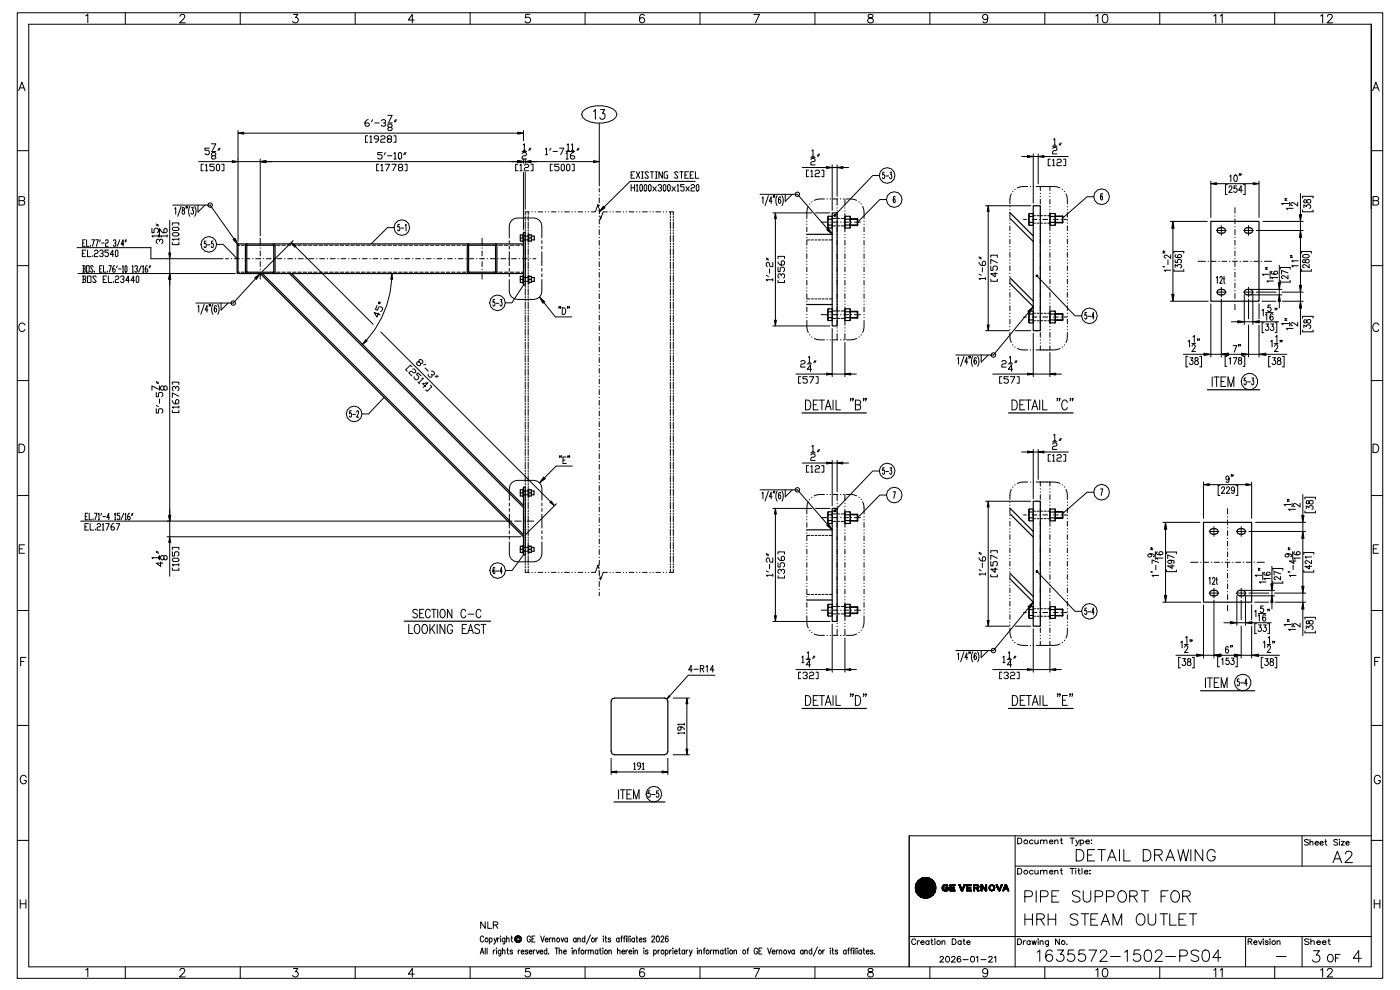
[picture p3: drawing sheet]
<svg xmlns="http://www.w3.org/2000/svg" width="297mm" height="210mm" viewBox="0 0 297 210" stroke-linecap="round" stroke-linejoin="round" font-family="sans-serif">
<g fill="none" stroke="#000" stroke-width=".25">
<path d="M50.4 51.8h-.1v6h.1M52.3 51.7l-.3 .3v5.7l.3 .3M52.3 52h5.7v5.6h-5.7zM55.1 58l55.8 55.7M55.6 58l55.3 55.3M58 51.7l.3 .3v5.7l-.3 .3M61.4 58l49.5 49.5M61.8 58l49.1 49.1M99.3 51.7l-.3 .3v5.7l.3 .3M99.3 52h5.7v5.6h-5.7zM105 51.7l.3 .3v5.7l-.3 .3M110.3 50.4h.5"/>
<path d="M110.3 59.2h.5M110.8 49.8h-.5v1.3h.5M110.8 58.6h-.5v1.3h.5M110.9 49.6h-.1v1.6h.1M110.9 58.4h-.1v1.6h.1M110.9 51.7h-60.5v6.3h60.5M110.9 49.2h.4v11.2h-.4zM111.9 50.8h.1M111.9 50h.1M111.9 59.6h.1M111.9 58.8h.1M112 49.6h.1v1.6h-.1z"/>
<path d="M112 58.4h.1v1.6h-.1zM112.1 49.8h.5v1.3h-.5M112.1 58.6h.5v1.3h-.5M112.1 50.4h.5M112.1 59.2h.5M112.6 50h.6v.8h-.6M112.6 58.8h.6v.8h-.6M171 49.7h5.4M175.5 46.5v1.2M175.5 45.8v.7M175.5 47.7v.6M175.5 45.8v2.5"/>
<path d="M175.5 45.8h.9v2.5h-.9M175.5 46.5h.9M175.5 47.7h.9M176.4 45.1h1v24h-1zM179.1 46.5h1M179.1 47.7h1M180.1 45.8v.7M180.1 47.7v.6M180.1 46.5v1.2M180.1 45.8h-1v2.5h1M180.1 45.8v2.5M180.2 46.4h1.5"/>
<path d="M180.2 47.8h1.5M181.7 46.4v1.4M214 58.8l5 5M214 46.2l5 5M214 45l5 5M218.1 45.9v1.2M218.1 45.3v.6M218.1 47.1v.6M218.1 45.3v2.4M218.1 45.3h.9v2.4h-.9M218.1 45.9h.9M218.1 47.1h.9"/>
<path d="M219 43.6h1.5v26.5h-1.5zM222.5 45.9h1.1M222.5 47.1h1.1M223.6 45.3v.6M223.6 47.1v.6M223.6 45.3h-1.1v2.4h1.1M223.6 45.3v2.4M223.6 45.9v1.2M223.7 45.8h1.4M223.7 47.2h1.4M225.1 45.8v1.4M256.6 46.9h10.2v16.9h-10.2z"/>
<path d="M258.1 48.4l1.1-.1 .4 .1 .1 .4-.1 .4-1.1 .2-.4-.2-.2-.4zM263.9 48.4l1-.1 .4 .1 .2 .4-.2 .4-1 .2-.4-.2-.2-.4zM171 64.5h5.4M175.5 66.1v1.2M175.5 67.3v.6M175.5 65.4v.7M175.5 65.4v2.5M175.5 65.4h.9v2.5h-.9M175.5 67.3h.9M175.5 66.1h.9M179.1 67.3h1M179.1 66.1h1"/>
<path d="M180.1 67.3v.6M180.1 65.4v.7M180.1 65.4h-1v2.5h1M180.1 65.4v2.5M180.1 66.1v1.2M180.2 67.4h1.5M180.2 66h1.5M181.7 66v1.4M214 60l5 5M218.1 66.6v1.2M218.1 65.9v.7M218.1 67.8v.6"/>
<path d="M218.1 65.9v2.5M218.1 65.9h.9v2.5h-.9M218.1 66.6h.9M218.1 67.8h.9M222.5 66.6h1.1M222.5 67.8h1.1M223.6 65.9v.7M223.6 67.8v.6M223.6 66.6v1.2M223.6 65.9h-1.1v2.5h1.1M223.6 65.9v2.5M223.7 66.5h1.4"/>
<path d="M223.7 67.9h1.4M225.1 66.5v1.4M258.1 61.5l1.1-.2 .4 .2 .1 .4-.1 .4-1.1 .2-.4-.2-.2-.4zM263.9 61.5l1-.2 .4 .2 .2 .4-.2 .4-1 .2-.4-.2-.2-.4zM170 87.5h13.6M213.7 87.5h13.7M255.9 82.6h11.1M110.3 104.4h.5M110.3 116.4h.5M110.8 103.8h-.5v1.3h.5M110.8 115.8h-.5v1.2h.5M110.9 103.7h-.1v1.5h.1"/>
<path d="M110.9 115.6h-.1v1.6h.1M110.9 103.3h.4v14.3h-.4zM111.9 103.7h.1v1.5h-.1zM111.9 115.6h.1v1.6h-.1zM112 103.8h.6v1.3h-.6M112 115.8h.6v1.2h-.6M112 104.4h.6M112 116.4h.6M112.6 104h.6v.8h-.6M112.6 116h.6v.8h-.6M171 112.3h5.4M175.5 109.1v1.2"/>
<path d="M175.5 108.5v.6M175.5 110.3v.6M175.5 108.5v2.4M175.5 108.5h.9v2.4h-.9M175.5 109.1h.9M175.5 110.3h.9M176.4 107.7h1v24h-1zM179.1 109.1h1M179.1 110.3h1M180.1 108.5v.6M180.1 110.3v.6M180.1 108.5h-1v2.4h1"/>
<path d="M180.1 108.5v2.4M180.1 109.1v1.2M180.2 109h1.5M180.2 110.4h1.5M181.7 109v1.4M214 108.9l5 4.9M214 107.7l5 4.9M218.1 108.5v1.2M218.1 107.9v.6M218.1 109.7v.7M218.1 107.9v2.5M218.1 107.9h.9v2.5h-.9"/>
<path d="M218.1 108.5h.9M218.1 109.7h.9M219 106.2h1.5v26.5h-1.5zM222.5 108.5h1.1M222.5 109.7h1.1M223.6 107.9v.6M223.6 109.7v.7M223.6 107.9h-1.1v2.5h1.1M223.6 107.9v2.5M223.6 108.5v1.2M223.7 108.4h1.4M223.7 109.8h1.4"/>
<path d="M225.1 108.4v1.4M255 110.7h10.2v16.9h-10.2zM256.5 112.2l1.1-.2 .4 .2 .2 .4-.2 .4-1.1 .2-.4-.2-.2-.4zM262.3 112.2l1.1-.2 .4 .2 .1 .4-.1 .4-1.1 .2-.4-.2-.2-.4zM85.7 131.6h18.3M171 127.1h5.4M175.5 128.7v1.2M175.5 129.9v.6M175.5 128.1v.6M175.5 128.1v2.4M175.5 128.1h.9v2.4h-.9M175.5 129.9h.9"/>
<path d="M175.5 128.7h.9M179.1 129.9h1M179.1 128.7h1M180.1 129.9v.6M180.1 128.1v.6M180.1 128.1h-1v2.4h1M180.1 128.1v2.4M180.1 128.7v1.2M180.2 130h1.5M180.2 128.6h1.5M181.7 128.6v1.4M214 121.5l5 4.9"/>
<path d="M214 122.6l5 5M218.1 129.2v1.2M218.1 128.5v.7M218.1 130.4v.6M218.1 128.5v2.5M218.1 128.5h.9v2.5h-.9M218.1 129.2h.9M218.1 130.4h.9M222.5 129.2h1.1M222.5 130.4h1.1M223.6 128.5v.7M223.6 130.4v.6"/>
<path d="M223.6 128.5h-1.1v2.5h1.1M223.6 128.5v2.5M223.6 129.2v1.2M223.7 129.1h1.4M223.7 130.5h1.4M225.1 129.1v1.4M256.5 125.3l1.1-.2 .4 .2 .2 .4-.2 .4-1.1 .2-.4-.2-.2-.4zM262.3 125.3l1.1-.2 .4 .2 .1 .4-.1 .4-1.1 .2-.4-.2-.2-.4zM129.7 148.1l.5-.2h10.6l.5 .2 .2 .5v10.6l-.2 .5-.5 .2h-10.6l-.5-.2-.2-.5v-10.6zM170 150.1h13.6M213.7 150.1h13.7M254.4 146.4h11.5"/>
<path d="M130.1 169.9h10.8M201.3 187.5h1.1v.2h-.8v.3h.6v.2h-.6v.4h.8v.2h-1.1zM203.2 187.5h.2l.5 1 .4-1h.3l-.6 1.3h-.2z"/>
</g>
<g fill="none" stroke="#000" stroke-width=".21">
<path d="M3.7 2.7h289.3v204.6h-289.3zM4 19.2l.6-1.8 .7 1.8M4.2 18.6h.9M6.1 5.1h284.5v199.8h-284.5zM18.2 3.4l.4-.4v1.8M26.6 2.7v2.4M38.1 3.5l.4-.5 .6 .2a.56 .56 0 0 1-.2 .8l-.8 .8h1.2M50.9 2.7v2.4M62.2 3h.9l-.5 .7a.6 .6 0 0 1 .5 1 .6 .6 0 0 1-1.1-.2M75.3 2.7v2.4M87.8 4.2h-1.3l.9-1.2v1.8M99.6 2.7v2.4"/>
<path d="M112.3 3h-.9l-.1 .8a.63 .63 0 0 1 1 0 .63 .63 0 0 1-.1 1 .63 .63 0 0 1-.9-.3M124 2.7v2.4M136.5 3.3a.52 .52 0 0 0-.7-.2 1.03 1.03 0 0 0 .3 1.7 .56 .56 0 0 0 .5-.5 .56 .56 0 0 0-.5-.6 .56 .56 0 0 0-.6 .5M148.3 2.7v2.4M159.7 3h1.2l-.8 1.8M172.7 2.7v2.4M184 3.1a.36 .36 0 0 0 .2 .6 .64 .64 0 0 1 .7 .3 .64 .64 0 0 1 0 .8h-.6a.52 .52 0 0 1-.4-.5 .52 .52 0 0 1 .5-.5l.3-.1a.36 .36 0 0 0 .2-.6zM197.1 2.7v2.4M209.3 3.6a.56 .56 0 0 1-.7 .5 .56 .56 0 0 1-.3-.9 .56 .56 0 0 1 .9 .1 1.25 1.25 0 0 1-.4 1.5h-.4l-.1-.2M221.4 2.7v2.4M232.2 3.4l.4-.4v1.8M233.8 3.1a.58 .58 0 0 1 .9 .3 .91 .91 0 0 1-.6 1.4 1.15 1.15 0 0 1-.3-1.7z"/>
<path d="M245.8 2.7v2.4M257.2 3.4l.4-.4v1.8M258.6 3.4l.4-.4v1.8M270.1 2.7v2.4M279.9 3.4l.4-.4v1.8M281.3 3.5l.4-.5 .6 .2a.56 .56 0 0 1-.2 .8l-.9 .8h1.2M290.9 19.2l.7-1.8 .7 1.8M291.1 18.6h.9M3.7 31.9h2.4M42.1 34.3h7.1M43.1 34.8h-.5v1.4h.5M43.5 35l.3-.2v1.4"/>
<path d="M43.5 36.2h.5M44.4 31.4h-1v.5h.7l.3 .2v.4l-.3 .3h-.4l-.3-.3M44.8 30.5h.9l-.7 1.4M44.8 32.1h.9M45 33l-.2-.2 .2-.5h.5l.2 .5-.2 .2h-.5l-.2 .5 .2 .2h.5l.2-.2-.2-.5M45.4 34.8h-.9v.5h.7l.2 .2v.5l-.2 .2h-.5l-.2-.2M46.1 34.8l.4 .2v1l-.2 .2-.4-.2v-1zM46.4 31.4l-.2 .5M46.7 31.4l-.3 .5M47 34.8h.5v1.4h-.5M50.4 27.7v23.4M50.4 34.3h4.7"/>
<path d="M51.7 28.2h58M55.1 33.7v16.2M56.4 34.3h53.3M77.9 28.8h-.4v1.3h.4M78 25.4h-.2l-.4 .4v.7l.2 .2h.4l.3-.4-.3-.2h-.6M78.4 29l.2-.2v1.3M78.4 30.1h.4M79 25.4l-.3 .4M79.4 26.1h.9M80.2 29.5h-.7l-.2-.5 .2-.2h.5l.2 .2v.7l-.4 .4h-.3M80.3 34.8h-.5v1.4h.5M80.7 29l.2-.2h.5l.2 .2-.2 .5h-.5l-.2 .2v.4h.9"/>
<path d="M80.7 35l.3-.2v1.4M80.7 36.2h.5M80.8 25.6l.2-.2h.5l.2 .4-.4 .3M81 32.3h-1v.5h.7l.3 .2v.5l-.3 .2h-.4l-.3-.2M81.5 26.1l.2 .2-.2 .4h-.5l-.2-.2M81.7 34.8h.9l-.7 1.4M81.7 32.3l-.3 .5M82.1 33h.9M82.2 24.4h.9l-.7 1.4M82.2 26.1h.9M82.3 29.5l-.2-.3 .2-.4h.5l.2 .4-.2 .3h-.5l-.2 .4 .2 .2h.5l.2-.2-.2-.4M82.4 27l-.2-.3 .2-.4h.5l.2 .2-.2 .5h-.5l-.2 .2 .2 .5h.5l.2-.3-.2-.4"/>
<path d="M83 34.8h1l-.7 1.4M83.4 28.8h.5v1.3h-.5M83.5 32.5l.2-.2v1.4M83.5 33.7h.5M83.8 25.4l-.2 .4M84 25.4l-.2 .4M84.4 32.5l.3-.2 .4 .2v1l-.2 .2-.5-.2zM84.7 35.5l-.3-.5 .3-.2h.4l.2 .5-.9 .4 .3 .5h.4l.2-.2-.2-.5M85.8 34.8h.5v1.4h-.5M85.8 32.3l-.2 .5M86 32.3l-.2 .5M109.7 34.8h-.4v1.4h.4"/>
<path d="M110.2 35l.2-.2v1.4M110.2 36.2h.5M110.7 32.5l.2-.2h.5l.2 .2-.2 .5h-.5l-.2 .2v.5h.9M110.7 32.1h.9M110.9 30.7l.2-.2v1.4M110.9 31.9h.5M110.9 34.3h.4M110.9 27.7v2.1M110.9 33.7v.9M110.9 36.5v12.2M111.1 35l.2-.2h.5l.2 .2-.2 .5h-.5l-.2 .2v.5h.9M111.3 33.7v.9"/>
<path d="M111.3 36.5v7.8M112.3 31.4l-.3 .5M112.5 34.8h.5v1.4h-.5M112.5 31.4l-.2 .5M112.5 34.3h13.3M115.6 31.6l.2-.2v1.4M115.6 32.8h.4M116.7 31.4l-.2 .5M117.1 34.8h-.5v1.4h.5M117.2 32.1h.9M118.5 34.8h-1v.5h.7l.3 .2v.5l-.3 .2h-.4l-.3-.2M118.6 31.4h.9l-.7 1.4"/>
<path d="M119.2 34.8l.4 .2v1l-.2 .2-.5-.2v-1zM120 32.5l.2-.2v1.4M120 32.1h1.8M120 33.7h.4M120.1 35l.2-.2 .5 .2v1l-.3 .2-.4-.2zM120.2 30.7l.2-.2v1.4M120.2 31.9h.4M121.1 30.7l.2-.2v1.4M121.1 31.9h.5M121.2 34.8h.5v1.4h-.5M121.6 32.3h-.3l-.4 .5v.7l.2 .2h.5l.2-.2-.2-.5h-.7M122.5 31.4l-.2 .5"/>
<path d="M122.7 31.4l-.2 .5M123.5 23.6a5.6 5.6 0 0 1 7 0l.2 .6-.2 .7a5.6 5.6 0 0 1-7 0l-.2-.7zM125.8 23.6l.4-.4v2.1M127 26.1v13.3M127 40v.7M127.3 23.2h.8l-.4 .8a.61 .61 0 0 1 .5 .9 .61 .61 0 0 1-1.1 0M133.7 39.1v1.4M133.7 39.8h.8M133.7 37.1h.4M134.5 36.4h-.8v1.4h.8M134.5 39.1v1.4M134.8 39.3l.2-.2v1.4"/>
<path d="M134.8 36.4l.8 1.4M135.6 36.4l-.8 1.4M135.8 39.1l.3 .2v1l-.1 .2-.4-.2v-1zM136 37.8h.3M136 36.4h.3M136.1 36.4v1.4M136.7 39.1l.4 .2v1l-.2 .2-.4-.2v-1zM137.4 36.6l-.2-.2h-.3l-.2 .2 .7 .9-.2 .3h-.3l-.2-.3M137.6 39.1l.4 .2v1l-.2 .2-.4-.2v-1zM137.8 36.4h.7M138.2 36.4v1.4M138.3 39.6l.8 .9"/>
<path d="M138.9 37.8h.4M138.9 36.4h.4M139.1 39.6l-.8 .9M139.1 36.4v1.4M139.5 39.3l.1-.2h.4l.2 .2v.3l-.4 .2M140 39.8l.2 .2-.2 .5h-.4l-.1-.2M140.4 36.4v1.4l-.8-1.4v1.4M140.7 39.1l.4 .2v1l-.2 .2-.3-.2v-1zM141.5 36.4h-.6l-.2 .2v.9l.2 .3h.6v-.7h-.2M141.7 39.1l.3 .2v1l-.2 .2-.3-.2v-1zM142.4 39.6l.7 .9M143.1 39.6l-.7 .9"/>
<path d="M143.5 39.3l.2-.2v1.4M143.7 36.6l-.2-.2h-.4l-.2 .2 .8 .9-.2 .3h-.4l-.2-.3M144.1 36.4h.7M144.4 36.4v1.4M145 39.1h-.8v.5h.6l.2 .2v.5l-.2 .2h-.4l-.2-.2M145.2 37.1h.3M145.3 39.6l.8 .9M145.9 36.4h-.7v1.4h.7M146.1 39.6l-.8 .9M146.3 37.1h.3M146.4 39.3l.2-.2h.4l.2 .2-.2 .5h-.4l-.2 .2v.5h.8M147 36.4h-.7v1.4h.7"/>
<path d="M147.3 38.4h-13.8l-5.5 5.5M147.4 36.4v1.4h.7M147.7 39.1l.4 .2v1l-.2 .2-.3-.2v-1zM170 35.5h5.1M171.4 36.1h-.5v1.3h.5M171.8 33.8l.3-.2h.4l.2 .2-.2 .5h-.4l-.3 .2v.4h.9M171.8 36.3l.3-.2v1.3M171.8 33.3h.9M171.8 37.4h.5M172.1 32l.2-.3v1.4M172.1 33.1h.4M172.7 36.3l.3-.2h.4l.3 .2-.3 .4h-.4l-.3 .3v.4h1"/>
<path d="M173.4 32.6l-.2 .5M173.7 32.6l-.3 .5M174.1 36.1h.5v1.3h-.5M176.4 34.9v9.7M176.4 35.5h1M177.4 34.9v6.7M178.6 35.5h1.2M186.3 37.2h-1.3l-8.1 8.4M187.4 36.5h-.3v.5a.44 .44 0 0 1 .5 .4 .44 .44 0 0 1-.3 .5l-.3-.3M187.7 37.3h.6M188.6 36.5h.4l-.2 .5a.47 .47 0 0 1 .2 .5 .47 .47 0 0 1-.3 .4l-.2-.3M216.5 33.2h1.2"/>
<path d="M217.8 39.5l-1.6 .1-.6 .2M218.3 39.5h.1M219 32.6v10.4M219 33.2h1M219 39.5h.1M219.6 39.5h2.9v.9M220 32.6v6.4M220.5 39.5v.9M221.2 33.2h5.2M222.4 39.5l1.6 .1 .6 .2M222.6 33.7h-.5v1.4h.5M223.1 31.5l.2-.3h.5l.2 .3-.2 .4h-.5l-.2 .2v.5h.9"/>
<path d="M223.1 34l.2-.3v1.4M223.1 31h.9M223.1 35.1h.4M223.3 29.6l.2-.2v1.4M223.3 30.8h.5M224 34l.2-.3h.5l.2 .3-.2 .4h-.5l-.2 .2v.5h.9M224.7 30.3l-.2 .5M224.9 30.3l-.2 .5M225.4 33.7h.4v1.4h-.4M256.6 38.4v7.7M257.8 38.9h7.8M260.1 39.1h-.4v2.1h.4"/>
<path d="M260.4 39.7l.3-.3h.2l.2 .2-.7 1.2h.7M260.6 37.3l.2-.2v1.4M261.6 37.1h.2a.77 .77 0 0 1 .4 .7 .77 .77 0 0 1-.4 .7l-.2-.1-.1-.5zM262.1 39.4h-.6v.6a.41 .41 0 0 1 .6 0 .41 .41 0 0 1-.1 .6 .41 .41 0 0 1-.6-.1M262.7 36.9l-.1 .3M263 36.9l-.1 .3M263.5 39.1h.4v2.1h-.4M266.8 38.4v7.7M290.6 31.9h2.4M3.7 56.3h2.4M4 42.5h.8a.47 .47 0 0 1 .5 .5 .47 .47 0 0 1-.5 .5h-.8v-1.8h.8l.3 .1 .1 .4-.4 .3M16.3 52.5h15.7v2.3h15.3"/>
<path d="M16.5 58h33.4M17.4 58.5h.6l.2 .2-.2 .5M17.4 53.7h.4M17.5 56.3h.4l.2 .2-.2 .5M17.5 51.5h.3M17.6 59.2h.4l.2 .4-.2 .3h-.6M17.6 58.5v1.4M17.7 57h.2l.2 .4-.2 .3h-.4M17.7 56.3v1.4M18.1 50.8h-.6v1.4h.6M18.2 53h-.8v1.4h.8M18.3 50.8v1.4h.6"/>
<path d="M18.3 56.3h.6v1.4h-.6zM18.6 53v1.4h.7M18.6 58.5h.7v1.4h-.7zM19.2 52v.2M19.5 50.8h.5l-.4 1.4M19.7 54.2v.2M19.7 56.5l-.1-.2h-.3l-.1 .2 .5 .9-.1 .3h-.3l-.1-.3M20 57.4v.3M20 53.2l.2-.2h.4l.2 .2-.2 .5h-.4l-.2 .2v.5h.8M20.3 50.8h.5l-.4 1.4M20.4 58.7l-.2-.2h-.4l-.1 .2 .7 .9-.2 .3h-.4l-.1-.3M21.1 57h.3"/>
<path d="M21.1 53.2l.2-.2h.4l.2 .5-.4 .2M21.2 50.8l-.1 .5M21.5 51.5h.6M21.7 56.3h-.6v1.4h.6M21.7 53.7l.2 .2-.2 .5h-.4l-.2-.2M21.9 59.2h.3M21.9 56.3v1.4h.6M22.4 51l.1-.2h.3l.1 .2-.1 .5h-.3l-.1 .2v.5h.5M22.6 58.5h-.7v1.4h.7M22.8 57.4v.3M23 53h-.8v.5h.6l.2 .2v.5l-.2 .2h-.4l-.2-.2M23 58.5v1.4h.7"/>
<path d="M23 56.3h.6l-.4 1.4M24 51l.1-.2h.3l.2 .2-.2 .5h-.1M24.1 53.9h-.8l.6-.9v1.4M24.1 59.6v.3M24.3 56.3l-.4 .5v.6l.1 .3h.3l.1-.3-.1-.4h-.4M24.4 51.5l.2 .2-.2 .5h-.3l-.1-.2M24.4 58.7l.2-.2h.4l.2 .2-.2 .5h-.4l-.2 .2v.5h.8M24.6 53l.4 .2v1l-.2 .2-.4-.2v-1zM24.8 56.3l-.1 .5M25.1 57h.6M25.4 50.8l-.6 1.4M25.5 58.7l.2-.2h.4l.2 .4-.4 .3"/>
<path d="M25.9 56.5l.2-.2v1.4M25.9 57.7h.3M26.1 59.2l.2 .2-.2 .5h-.4l-.2-.3M26.2 51.7h-.5l.4-.9v1.4M26.6 56.3l.3 .2v.9l-.1 .3-.3-.3v-.9zM26.6 50.8l-.1 .5M26.8 50.8l-.2 .5M27.4 59.4h-.7l.5-.9v1.4M28 56.5l.2-.2v1.4M28 57.7h.3M28.5 59.4h-.7l.5-.9v1.4M28.6 56.5l.1-.2h.3l.1 .5-.3 .2"/>
<path d="M29 57l.1 .2-.1 .5h-.3l-.1-.3M29 58.5l.4 .2v.9l-.2 .3-.3-.3v-.9zM29.9 56.3l-.5 1.4M30.2 56.5l.2-.2v1.4M30.2 57.7h.3M31.2 56.3l-.4 .5v.6l.1 .3h.3l.1-.3-.1-.4h-.4M31.7 56.3l-.1 .5M31.9 56.3l-.2 .5M32.2 48.4v.9h.5v-.7l.2-.2h.4l.3 .2v.5l-.3 .2M33.1 47.7l.5 .2M33.1 47.5l.5 .2M33.6 50h-1.4l.2 .2"/>
<path d="M33.6 49.8v.4M33.8 51.1l-.2-.4-.5 .2v.5l.2 .2M33.8 50.9l.2-.2 .5 .2v.5l-.2 .2M33.8 48.4v1.8M34 48.6v.2l.5 .5h.7l.2-.2v-.5l-.2-.2-.5 .2v.7M35.4 50h-1.4l.3 .2M35.4 49.8v.4M36 46.7v6.9M36 54.8v3.2M36 59.2v50M36.5 58h.1M36.5 51.4v.4h1.4v-.4"/>
<path d="M36.5 47.7v-.5h1.4v.5M36.6 43.5h7.9l5.1 7.1M36.8 49.3h.9l.2 .5-.2 .2h-.9l-.3-.2zM36.8 48.2h.9l.2 .4-.2 .2h-.9l-.3-.2zM37 44.3l.2-.3v1.4M37.9 50.7h-1.4l.3 .2M37.9 50.5v.4M38.4 43.7l-.7 2.1M38.7 44.1v.4a.47 .47 0 0 1 .4 .4 .47 .47 0 0 1-.3 .5 .51 .51 0 0 1-.2-.6 .51 .51 0 0 1 .5-.3v-.4zM39.5 43.8l-.1 .3M39.7 43.8l-.1 .3M40.2 43.7a2.12 2.12 0 0 0 0 2.1"/>
<path d="M40.6 44h.4l-.3 .5a.41 .41 0 0 1 .3 .5 .41 .41 0 0 1-.4 .3l-.1-.2M41.3 43.7a2.12 2.12 0 0 1 0 2.1M42 43.5v1.4l1.4-1.4M43.7 51.1h-.4v.5a.44 .44 0 0 1 .5 .4 .44 .44 0 0 1-.3 .5l-.2-.3M44 51.9h.5M45.2 51.1h-.4v.5a.44 .44 0 0 1 .5 .4 .44 .44 0 0 1-.3 .5l-.2-.3M45.9 51.8h1.4l3 3M47.8 54.8h.6M49 54.8h.1M49.7 54.8h1M50.4 52h.4M50.4 57.7h.4"/>
<path d="M51.1 52h.7M51.1 57.7h.7M51.3 54.8h.1M51.9 54.8h1.1M52.1 52h.3M52.1 57.7h.3M53.5 54.8h.1M54.2 59l-4.8 5.2h-7.9M54.2 54.8h1M55.1 50.5v1.4M55.1 52.5v.1M55.1 53.2v1"/>
<path d="M55.1 54.8v.1M55.1 55.4v1.1M55.1 57v.1M55.1 57.7v1.4M55.8 54.8h.1M56.5 54.8h1M57.9 52h.3M57.9 57.7h.3M58 54.8h.1M58.6 52h.8M58.6 57.7h.8M58.7 54.8h1"/>
<path d="M59.7 52h.8M59.7 57.7h.8M60.3 54.8h.1M60.9 52h.7M60.9 57.7h.7M61 54.8h1M62 52h.7M62 57.7h.7M62.1 51l-6.6 6.6M62.6 54.8h.1M62.6 52.2l16.5 16.5M63.1 52h.8"/>
<path d="M63.1 57.7h.8M63.2 54.8h1.1M64.2 52h.8M64.2 57.7h.8M64.8 54.8h.1M65.4 52h.7M65.4 57.7h.7M65.5 54.8h1M66.5 52h.7M66.5 57.7h.7M67.1 54.8h.1M67.6 52h.8"/>
<path d="M67.6 57.7h.8M67.7 54.8h1.1M68.7 52h.8M68.7 57.7h.8M69.3 54.8h.1M69.8 52h.8M69.8 57.7h.8M70 54.8h1M71 52h.7M71 57.7h.7M71.6 54.8h.1M72.1 52h.7"/>
<path d="M72.1 57.7h.7M72.3 54.8h1M73.2 52h.8M73.2 57.7h.8M73.9 54.8h.1M74.3 52h.8M74.3 57.7h.8M74.5 54.8h1.1M75.5 52h.7M75.5 57.7h.7M76.1 54.8h.1M76.6 52h.7"/>
<path d="M76.6 57.7h.7M76.8 54.8h1M77.7 52h.8M77.7 57.7h.8M78.4 54.8h.1M78.8 52h.8M78.8 57.7h.8M79 54.8h1.1M80 52h.7M80 57.7h.7M80.6 54.8h.1M81.1 52h.7"/>
<path d="M81.1 57.7h.7M81.3 54.8h1M82.2 52h.8M82.2 57.7h.8M82.9 54.8h.1M83 59.2a21.3 21.3 0 0 1-5.3 12.9M83.3 52h.8M83.3 57.7h.8M83.5 48.2h-1.4l-3.4 3.5M83.6 54.8h1M84.5 52h.7M84.5 57.7h.7"/>
<path d="M84.7 47.5h-.4v.6a.44 .44 0 0 1 .5 .3 .44 .44 0 0 1-.3 .5l-.2-.2M85 48.3h.6M85.2 54.8h.1M85.6 52h.7M85.6 57.7h.7M85.8 54.8h1M85.9 47.8l.1-.3v1.4M86.7 52h.8M86.7 57.7h.8M87.4 54.8h.1M87.8 52h.8M87.8 57.7h.8"/>
<path d="M88.1 54.8h1M89 52h.7M89 57.7h.7M89.7 54.8h.1M90.1 52h.7M90.1 57.7h.7M90.3 54.8h1.1M91.2 52h.8M91.2 57.7h.8M91.9 54.8h.1M92.3 52h.8M92.3 57.7h.8"/>
<path d="M92.6 54.8h1M93.5 52h.7M93.5 57.7h.7M94.2 54.8h.1M94.6 52h.7M94.6 57.7h.7M94.9 54.8h1M95.7 52h.7M95.7 57.7h.7M96.4 54.8h.2M96.8 52h.8M96.8 57.7h.8"/>
<path d="M97.1 54.8h1M97.9 52h.8M97.9 57.7h.8M98.7 54.8h.1M99.1 52h.3M99.1 57.7h.3M99.4 54.8h1M101 54.8h.1M101.6 54.8h1.1M102.2 50.5v1.4M102.2 52.5v.1M102.2 53.2v1"/>
<path d="M102.2 54.8v.1M102.2 55.4v1.1M102.2 57v.1M102.2 57.7v1.4M103.2 54.8h.1M103.9 54.8h1M104.9 52h.4M104.9 57.7h.4M105.5 54.8h.1M105.7 52h.8M105.7 57.7h.8M106.2 54.8h1"/>
<path d="M106.9 52h.8M106.9 57.7h.8M107.7 54.8h.2M107.9 50.4v-2.5a1.73 1.73 0 0 1 1.8-1.7h3.4a1.72 1.72 0 0 1 1.7 1.7v2.5M107.9 59.2v2.5a1.73 1.73 0 0 0 1.8 1.8h3.4a1.72 1.72 0 0 0 1.7-1.8v-2.5M107.9 51v.6M107.9 52.2v.6M107.9 53.4v2.9M107.9 56.9v.6M107.9 58.1v.5M108.1 52h.8M108.1 57.7h.8"/>
<path d="M108.4 54.8h1M109.3 52h.8M109.3 57.7h.8M110 54.8h.1M110.5 52h.4M110.5 57.7h.4M110.7 54.8h1M110.9 50.8h1M110.9 50h1M110.9 59.6h1M110.9 58.8h1M110.9 59.6h.4"/>
<path d="M110.9 50.9h.4M111.3 47v1.4M111.3 49.9v1.3M111.3 52.7v1.4M111.3 55.5v1.4M111.3 58.3v1.4M111.3 45.9v.3M111.3 46.5v.2M111.3 48.7v.3M111.3 49.3v.3M111.3 51.5v.3M111.3 52.1v.3"/>
<path d="M111.3 54.4v.3M111.3 54.9v.3M111.3 57.2v.3M111.3 57.8v.3M111.9 58.3v1.4M111.9 55.5v1.4M111.9 52.7v1.4M111.9 49.9v1.3M111.9 47v1.4M111.9 44.9v.7M111.9 45.9v.3M111.9 46.5v.2"/>
<path d="M111.9 48.7v.3M111.9 49.3v.3M111.9 51.5v.3M111.9 52.1v.3M111.9 54.4v.3M111.9 54.9v.3M111.9 57.2v.3M111.9 57.8v.3M112.2 44.9h-.9v.7M112.3 54.8h.1M112.7 44.9h.1M112.9 54.8h.7"/>
<path d="M113.4 44.9h.1M114 44.9h1M114.8 51v.6M114.8 52.2v.6M114.8 53.4v2.9M114.8 56.9v.6M114.8 58.1v.5M115.5 44.9h.1M116.2 44.9h.1M116.8 44.9h1M118.4 44.9h.1M119 44.9h.1"/>
<path d="M119.7 44.9h.9M121.2 44.9h.1M121.8 44.9h.1M122.5 44.9h1M124 44.9h.1M124.7 44.9h.1M126.8 44l-.1-.7-.5 1.6h-.9M126.9 44.5l.1 .1M127 41.2v.1M127 41.9v1M127 43.5v.1M127 44.2v1"/>
<path d="M127 45.8v.1M127 46.4v1.1M127 48v.1M127 48.7v1M127 50.3v.1M127 50.9v1.1M127 52.5v.1M127 53.2v1M127 54.8v.1M127 55.5v1M127 57.1v.1M127 57.7v1.1"/>
<path d="M127 59.3v.1M127 60v1M127 45.2l.1 .1M128.7 44.9h-.9l-.5 1.6-.2-.7M129.2 44.9h.1M129.9 44.9h.1M130.5 44.9h1M132.1 44.9h.1M132.7 44.9h.1M133.3 44.9h1M134.8 40.5h.4M134.9 44.9h.1"/>
<path d="M135.5 44.9h.1M136.2 44.9h1M137.7 44.9h.1M138.4 44.9h.1M139 44.9h1M140.5 44.9h.1M141.2 44.9h.1M141.8 44.9h.9v.7M142.1 47v1.4M142.1 49.9v1.3M142.1 52.7v1.4M142.1 55.5v1.4"/>
<path d="M142.1 58.3v1.4M142.1 44.9v.7M142.1 45.9v.3M142.1 46.5v.2M142.1 48.7v.3M142.1 49.3v.3M142.1 51.5v.3M142.1 52.1v.3M142.1 54.4v.3M142.1 54.9v.3M142.1 57.2v.3M142.1 57.8v.3"/>
<path d="M142.7 58.3v1.4M142.7 55.5v1.4M142.7 52.7v1.4M142.7 49.9v1.3M142.7 47v1.4M142.7 45.9v.3M142.7 46.5v.2M142.7 48.7v.3M142.7 49.3v.3M142.7 51.5v.3M142.7 52.1v.3M142.7 54.4v.3"/>
<path d="M142.7 54.9v.3M142.7 57.2v.3M142.7 57.8v.3M143.5 40.5h.4M161.1 41.2h7.9l6.4 7.3M161.5 42l.2-.3v1.4M162.4 58.4l.4 .2M162.4 54.9l.4 .2M162.4 54.7l.4 .2M162.8 41.5l-.7 2.1M163.1 57v.9M163.6 42.6h-.6l.4-.9v1.4"/>
<path d="M163.8 59.3h-1.4l.2 .2M163.8 55.6v.9h-.5l-.2-.2v-.5l-.5-.2-.2 .2v.5l.2 .2M163.8 45.1h8.2M163.8 59v.5M163.9 41.5v.4M164.2 41.5l-.1 .4M164.3 46.3v21.6M164.7 41.5a2.1 2.1 0 0 0 0 2.1M164.9 59.4v.5h1.4v-.5M164.9 56.6v1h.4v-.7l.3-.3h.4l.3 .3v.4l-.3 .3M164.9 55.5v.2l.4 .5h.7l.3-.3v-.4l-.3-.3-.4 .3v.7M164.9 54.8v-.5h1.4v.5"/>
<path d="M165.4 41.9l-.1-.2a.94 .94 0 0 0-.1 1.4 .41 .41 0 0 0 .3-.5 .41 .41 0 0 0-.4-.3l-.1 .3M165.6 58.5l-.3-.5-.4 .2v.5l.2 .2M165.6 58.2l.2-.2 .5 .2v.5l-.3 .2M165.7 41.5a2.1 2.1 0 0 1 0 2.1M166.4 41.2v1.5l1.5-1.5M171 50.8h.6M171 46.8v.1M171 47.5v.1M171 48.1v1M171 49.7v.1M171 50.3v.1M171 50.9v1"/>
<path d="M171 52.5v.1M171 53.1v.1M171 53.8v1M171 55.3v.1M171 56h.1M171 56.6v1M171 58.1v.1M171 58.8v.1M171 59.4v1M171.3 43.7l-.3 1.3v1.3M171.6 43.2v.1M171.9 50.8h.5"/>
<path d="M172.1 42.7l-.1 .1M172.7 50.8h.4M172.8 45.1h3.1M173.5 50.8h.4M174 47.1h1.3M174.2 50.8h.4M174.7 42.2h-1.6l-.6 .2M175 50.8h.4M175.3 42.2h.1M175.7 50.8h.7M175.9 47.1h.1M175.9 42.2h.1"/>
<path d="M176.4 46.3h.8M176.4 47.9h.8M176.5 47.1h1.1M176.6 42.2h.9M177.4 42.2v1.3M177.4 44v.1M177.4 44.7v.1M177.4 45.3v1M177.4 46.8v.1M177.4 47.5v.1M177.4 48.1v1M177.4 49.7v.1"/>
<path d="M177.4 50.3v.1M177.4 50.9v1M177.4 52.5v.1M177.4 53.1v.1M177.4 53.8v1M177.4 55.3v.1M177.4 56h.1M177.4 56.6v1M177.4 58.1v.1M177.4 58.8v.1M177.4 59.4v1M177.5 46.3h.4"/>
<path d="M177.5 47.9h.4M178.1 42.2h.1M178.1 47.1h.1M178.2 47.9h.9M178.7 42.2h.1M178.8 47.1h1M179.1 42.2v1.3M179.1 44v.1M179.1 44.7v.1M179.1 45.3v1h-.9M179.1 46.8v.1M179.1 47.5v.1"/>
<path d="M179.1 48.1v1M179.1 49.7v.1M179.1 50.3v.1M179.1 50.9v1M179.1 52.5v.1M179.1 53.1v.1M179.1 53.8v1M179.1 55.3v.1M179.1 56h.1M179.1 56.6v1M179.1 58.1v.1M179.1 58.8v.1"/>
<path d="M179.1 59.4v1M179.4 42.2h1.5l.7 .2M180.2 46.5h1.6M180.2 47.7h1.6M180.4 47.1h.1M181.1 47.1h1.2M182 42.7l.1 .1M182.5 43.2v.1M182.8 43.7l.3 1.3v1.3M183.1 46.8v.1M183.1 47.5v.1M183.1 48.1v1"/>
<path d="M183.1 49.7v.1M183.1 50.3v.1M183.1 50.9v1M183.1 52.5v.1M183.1 53.1v.1M183.1 53.8v1M183.1 55.3v.1M183.1 56h.1M183.1 56.6v1M183.1 58.1v.1M183.1 58.8v.1M183.1 59.4v1"/>
<path d="M187.9 42.3h-1.4l-4.7 4.8M189.7 41.8l-.1-.2a1.07 1.07 0 0 0-.1 1.4 .43 .43 0 0 0 .2-.5 .43 .43 0 0 0-.3-.3l-.1 .3M207.5 55.6v.2l.4 .5h.7l.3-.3v-.4l-.3-.3-.4 .3v.7M207.5 58.1l.4 .2M207.5 54.6l.4 .3M207.5 54.4l.4 .2M208.2 56.7v.9M208.9 59h-1.4l.2 .3M208.9 43.6h9.5M208.9 58.8v.5M209.4 44.8v24.1M210 59.1v.5h1.3v-.5"/>
<path d="M210 56.4v.9h.4v-.7l.3-.2h.4l.2 .2v.5l-.2 .2M210 54.5v-.4h1.3v.4M210.9 57.8v.9l-.9-.7h1.3M211.3 55.7l-1.3-.7v.9M214 43.8v.1M214 44.4v.1M214 45v1M214 46.6v.1M214 47.2v.1M214 47.9v1M214 49.4v.1M214 50v.1"/>
<path d="M214 50.7v1M214 52.2v.1M214 52.9v.1M214 53.5v1M214 55.1h.1M214 55.7v.1M214 56.3v1M214 57.9v.1M214 58.5v.1M214 59.2v1M214.3 41.1l-.2 .6-.1 1.5M214.7 40.5l-.1 .1"/>
<path d="M215.1 40.1l-.1 .1M216.9 46.5h.6M218.1 46.5h.1M218.7 46.5h1.1M219 45.7h.4M219 47.3h.4M219.7 58.5l8.1 8.4h1.4M219.8 45.7h.4M219.8 47.3h.4M220.3 46.5h.1M220.5 40.9v.1M220.5 41.6v.1"/>
<path d="M220.5 42.2v1M220.5 43.8v.1M220.5 44.4v.1M220.5 45v1M220.5 46.6v.1M220.5 47.2v.1M220.5 47.9v1M220.5 49.4v.1M220.5 50v.1M220.5 50.7v1M220.5 52.2v.1M220.5 52.9v.1"/>
<path d="M220.5 53.5v1M220.5 55.1h.1M220.5 55.7v.1M220.5 56.3v1M220.5 57.9v.1M220.5 58.5v.1M220.5 59.2v1M220.5 45.7h.5M220.5 47.3h.5M221 46.5h1M221.3 45.7h.4M221.3 47.3h.4"/>
<path d="M222 45.7h.5M222.5 47.2l-.5 .1M222.5 40.9v.1M222.5 41.6v.1M222.5 42.2v1M222.5 43.8v.1M222.5 44.4v.1M222.5 45v1M222.5 46.6v.1M222.5 47.9v1M222.5 49.4v.1M222.5 50v.1"/>
<path d="M222.5 50.7v1M222.5 52.2v.1M222.5 52.9v.1M222.5 53.5v1M222.5 55.1h.1M222.5 55.7v.1M222.5 56.3v1M222.5 57.9v.1M222.5 58.5v.1M222.5 59.2v1M222.6 46.5h.1M223.2 46.5h1.1"/>
<path d="M223.7 47.1h1.5M223.7 45.9h1.5M224.8 46.5h.1M225.1 40.1l.1 .1M225.5 46.5h.6M225.6 40.5v.1M225.9 41.1l.2 .6 .1 1.5M226.2 43.8v.1M226.2 44.4v.1M226.2 45v1M226.2 46.6v.1M226.2 47.2v.1"/>
<path d="M226.2 47.9v1M226.2 49.4v.1M226.2 50v.1M226.2 50.7v1M226.2 52.2v.1M226.2 52.9v.1M226.2 53.5v1M226.2 55.1h.1M226.2 55.7v.1M226.2 56.3v1M226.2 57.9v.1M226.2 58.5v.1"/>
<path d="M226.2 59.2v1M231.8 41.7h-1.4l-5.2 4.5M233.6 41.2l-.1-.2a1.08 1.08 0 0 0 0 1.4 .43 .43 0 0 0 .2-.5 .43 .43 0 0 0-.4-.3l-.1 .3M246.5 56.5l.4 .1M246.5 53.5l.4 .1M246.5 53.2l.4 .1M247.5 55.1v1M248 46.9h7.8M248.1 57.3h-1.4l.3 .2M248.1 54v.7l-1.1-.6-.3 .2v.2l.4 .2M248.6 48.4v14M248.8 57.1v.3h2.1v-.3"/>
<path d="M248.8 53.7v-.4h2.1v.4M249 56.7v-.6l.6 .3a.41 .41 0 0 1 .6-.3 .41 .41 0 0 1-.1 .7M249 55.1v.5l.6 .1a.41 .41 0 0 1 0-.6 .41 .41 0 0 1 .6 0 .41 .41 0 0 1-.1 .6M249.2 54l-.2 .3a.82 .82 0 0 0 1.4-.1 .39 .39 0 0 0-.6-.3 .39 .39 0 0 0-.1 .7h.2M253.9 55.4h1.5M256 55.4h.1M256.7 55.4h1M257.8 58.9l.2-.3v1.4M257.8 48.8h2.1M258.3 55.4h.1M258.5 58.9l.1-.2a.3 .3 0 0 1 .4 0 .3 .3 0 0 1 0 .4l-.5 .9h.6M258.8 47.8v2.1"/>
<path d="M258.9 55.4h1.1M259.3 59.1h.3M259.4 58.6v1.2l.2 .2M260.5 55.4h.1M261.2 55.4h1M261.7 44v1.2M261.7 45.7v.1M261.7 46.4v1M261.7 48v.1M261.7 48.7v1M261.7 50.3v.1M261.7 50.9v1.1"/>
<path d="M261.7 52.5v.1M261.7 53.2v1M261.7 54.8v.1M261.7 55.4v1.1M261.7 57v.1M261.7 57.7v1M261.7 59.3v.1M261.7 60v1M262.8 55.4h.1M263.3 40.3h-.8l.5-.9v1.4M263.5 55.4h1M263.6 48.8h2"/>
<path d="M264.6 47.8v2.1M265 55.4h.1M265.7 55.4h1M266.2 48.8h10M267.3 55.4h.1M267.6 46.9h8.6M268 55.4h1.5M268.3 57l.3 .1M268.3 56.7l.3 .1M268.9 58.1h-1.3l.2 .3M269.2 57.4v1.7M269.6 57.5l-.2 .2a.79 .79 0 0 0 1.4 .1 .41 .41 0 0 0-.5-.3 .41 .41 0 0 0-.3 .5l.3 .1"/>
<path d="M269.9 59.5h-1.4l.2 .3M270.8 58.8h-1.4l.3 .3M271.1 56.2v3.7M271.3 59.4v.4h2.1v-.4M271.3 57v-.3h2.1v.3M272.4 42.4v.1v-.1l.3 .1M272.4 42l.3 .1M272.9 58.4v.7l-1.1-.7-.2 .2v.2l.3 .2M272.9 57.8l-1.3-.5v.7M273.1 43.1h-1.5l.3 .3M273.3 42.9v.7M273.6 54.5l.3 .1"/>
<path d="M273.6 54.2l.3 .1M274 44.2h-1.4l.3 .2M275 42.9v.7l-.7-.5-.5-.2-.2 .1v.4l.3 .2M275.1 56.3h-1.4l.3 .3M275.1 55.3h-1.4l.3 .2M275.6 41v4.5M275.6 46.9v1.9M275.6 50.3v10.1M275.8 57.1v.3h2.1v-.3M275.8 53.7v-.4h2.1v.4M276 44.5v.4h2.3v-.4M276 42v-.4h2.3v.4"/>
<path d="M276.1 55.1v.5h.4a.5 .5 0 0 1 .3-.6 .5 .5 0 0 1 .6 .2 .44 .44 0 0 1-.4 .5 .44 .44 0 0 1-.4-.5l-.2-.2zM276.1 54.1l1.1-.1 .2 .3-.2 .3h-.9l-.2-.3zM276.3 44v-.6l.6 .4a.43 .43 0 0 1 .6-.4 .43 .43 0 0 1 0 .8M276.4 42.4v.5h.4a.53 .53 0 0 1 .3-.6 .53 .53 0 0 1 .7 .2 .46 .46 0 0 1-.5 .6 .46 .46 0 0 1-.4-.6l-.2-.2zM277.4 56v.8l-1.1-.7-.2 .1v.3l.3 .2M290.6 56.3h2.4M291 42.5h.7a.47 .47 0 0 1 .5 .5 .47 .47 0 0 1-.5 .5h-.7v-1.8h.7l.4 .1v.5l-.4 .2M5.3 68.9a.66 .66 0 0 0-.8-.4 .66 .66 0 0 0-.5 .6v.5a.66 .66 0 0 0 .5 .7 .66 .66 0 0 0 .8-.5M41.9 65l.2-.2v1.3M43.3 64.5l-.7 2.1M44.1 65.7h-.6l.4-.9v1.3M44.4 64.6l-.1 .3"/>
<path d="M44.6 64.6l-.1 .3M45.1 64.5a2.12 2.12 0 0 0 0 2.1M45.9 65l-.2-.2a.94 .94 0 0 0 0 1.3 .41 .41 0 0 0 .2-.4 .41 .41 0 0 0-.4-.3l-.1 .3M46.2 64.5a2.12 2.12 0 0 1 0 2.1M46.8 64.2v1.5l1.5-1.5M79.9 64.7l-.3 .9 .4 .1 .3-.6 .3-.1 .4 .2 .1 .3-.2 .4-.3 .1M80.2 64.1l.3-.1 .1 .3-.3 .1zM80.2 66.3l-.3 .9-.6-1 1.3 .5M80.7 70.3l36 36M87.3 77.7l-.3-.3-1 1 .3 .3M87.4 78.2h.4l.3 .3v.3l-.5 .2-.3-.3h-.3l-.4 .3 .7 .7M88.8 76.7l.2-.5h.3l.3 .3-.2 .5-.9-.3-.2 .5 .3 .3h.4l.1-.5"/>
<path d="M89.2 79.7l-.6-.7-.3 .3 .4 .5v.3l-.3 .4h-.3l-.3-.4v-.3M90.1 78l.6 .6M90.3 77.2l-.5 .1M90.7 79.3v.3l.4 .3 .5-.1v-.4M91.4 78.6h.3l.3 .4-.1 .4-.5-.1M92.7 79.6l-.5 .2M92.9 79.8l-.5 .1M104.8 63.5h-.3v.5a.44 .44 0 0 1 .5 .3 .44 .44 0 0 1-.3 .6l-.3-.3M105.1 64.3h.6M106 63.5h.4l-.2 .5a.48 .48 0 0 1 .2 .5 .48 .48 0 0 1-.3 .4l-.1-.3M110.9 60.4l-2.4 3.8h-1.4M111.3 61.2v1.4"/>
<path d="M111.3 64v1.4M111.3 66.8v1.4M111.3 69.7v1.4M111.3 72.5v1.4M111.3 75.3v1.4M111.3 78.2v1.3M111.3 60v.3M111.3 60.6v.3M111.3 62.9v.2M111.3 63.4v.3M111.3 65.7v.3M111.3 66.3v.2"/>
<path d="M111.3 68.5v.3M111.3 69.1v.3M111.3 71.3v.3M111.3 71.9v.3M111.3 74.2v.3M111.3 74.7v.3M111.3 77v.3M111.3 77.6v.3M111.3 79.8v.3M111.9 78.2v1.3M111.9 75.3v1.4M111.9 72.5v1.4"/>
<path d="M111.9 69.7v1.4M111.9 66.8v1.4M111.9 64v1.4M111.9 61.2v1.4M111.9 60v.3M111.9 60.6v.3M111.9 62.9v.2M111.9 63.4v.3M111.9 65.7v.3M111.9 66.3v.2M111.9 68.5v.3M111.9 69.1v.3"/>
<path d="M111.9 71.3v.3M111.9 71.9v.3M111.9 74.2v.3M111.9 74.7v.3M111.9 77v.3M111.9 77.6v.3M111.9 79.8v.3M115.2 64.1l2.5 3.1h3.4M118.5 65l-.1 .4M118.8 65l-.1 .4M119.2 65.2a.69 .69 0 0 1 .7 .7 .69 .69 0 0 1-.7 .7zM120.4 65l-.1 .4"/>
<path d="M120.7 65l-.1 .4M127 61.6v.1M127 62.2v1.1M127 63.8v.1M127 64.5v1M127 66.1v.1M127 66.8v1M127 68.4v.1M127 69v1M127 70.6v.1M127 71.3v1M127 72.9v.1"/>
<path d="M127 73.5v1.1M127 75.1v.1M127 75.8v1M127 77.4v.1M127 78.1v1M127 79.7v.1M142.1 61.2v1.4M142.1 64v1.4M142.1 66.8v1.4M142.1 69.7v1.4M142.1 72.5v1.4M142.1 75.3v1.4"/>
<path d="M142.1 78.2v1.3M142.1 60v.3M142.1 60.6v.3M142.1 62.9v.2M142.1 63.4v.3M142.1 65.7v.3M142.1 66.3v.2M142.1 68.5v.3M142.1 69.1v.3M142.1 71.3v.3M142.1 71.9v.3M142.1 74.2v.3"/>
<path d="M142.1 74.7v.3M142.1 77v.3M142.1 77.6v.3M142.1 79.8v.3M142.7 78.2v1.3M142.7 75.3v1.4M142.7 72.5v1.4M142.7 69.7v1.4M142.7 66.8v1.4M142.7 64v1.4M142.7 61.2v1.4M142.7 60v.3"/>
<path d="M142.7 60.6v.3M142.7 62.9v.2M142.7 63.4v.3M142.7 65.7v.3M142.7 66.3v.2M142.7 68.5v.3M142.7 69.1v.3M142.7 71.3v.3M142.7 71.9v.3M142.7 74.2v.3M142.7 74.7v.3M142.7 77v.3"/>
<path d="M142.7 77.6v.3M142.7 79.8v.3M163.8 69.1h12.1M168.7 79.3h6.4M169.7 76.6l.2-.2h.5l.2 .2-.2 .5h-.5l-.2 .2v.5h.9M169.7 79.8h-.5v1.4h.5M171 67.9v1.3l.3 1.3M171 61v.1M171 61.6v.1M171 62.2v1M171 63.8v.1M171 64.4v.1"/>
<path d="M171 65.1v1M171 66.6v.1M171 67.2v.1M171 63.3h.6M171.1 79.8h-.9v.5h.6l.3 .2v.5l-.3 .2h-.4l-.2-.2M171.1 77.1h.9M171.3 75.7l.2-.2v1.4M171.3 76.9h.5M171.5 79.8h1l-.7 1.4M171.6 70.9v.1M171.9 63.3h.5M172 78.3h-.9l.7-1v1.4"/>
<path d="M172 71.4h.1M172.5 71.7l.6 .2 1.6 .1M172.7 76.4l-.2 .5M172.7 63.3h.4M172.9 79.8h.5v1.4h-.5M172.9 76.4l-.2 .5M173.5 63.3h.4M174 66.7h1.3M174.2 63.3h.4M175 63.3h.4M175.3 72h.1M175.7 63.3h.7"/>
<path d="M175.9 66.7h.1M175.9 72h.1M176.4 67.5h.8M176.4 65.9h.8M176.4 69.6v10.2M176.4 79.3h2.7M176.5 66.7h1.1M176.6 72h.9M177.4 61v.1M177.4 61.6v.1M177.4 62.2v1M177.4 63.8v.1"/>
<path d="M177.4 64.4v.1M177.4 65.1v1M177.4 66.6v.1M177.4 67.2v.1M177.4 67.9v1M177.4 69.4v.1M177.4 70.1v.1M177.4 70.7v1.3M177.5 67.5h.4M177.5 65.9h.4M178.1 72h.1M178.1 66.7h.1"/>
<path d="M178.2 67.5h.9M178.2 65.9h.9M178.7 72h.1M178.8 66.7h1M179.1 61v.1M179.1 61.6v.1M179.1 62.2v1M179.1 63.8v.1M179.1 64.4v.1M179.1 65.1v1M179.1 66.6v.1M179.1 67.2v.1"/>
<path d="M179.1 67.9v1M179.1 69.4v.1M179.1 70.1v.1M179.1 70.7v1.3M179.1 72.6v7.2M180.2 67.3h1.6M180.2 66.1h1.6M180.3 79.3h1.2M180.4 66.7h.1M181.1 66.7h1.2M181.6 71.7l-.7 .2-1.5 .1M182.1 71.4h-.1"/>
<path d="M182.5 70.9v.1M183.1 67.9v1.3l-.3 1.3M183.1 61v.1M183.1 61.6v.1M183.1 62.2v1M183.1 63.8v.1M183.1 64.4v.1M183.1 65.1v1M183.1 66.6v.1M183.1 67.2v.1M202.9 76l.2-.2v1.4M204.3 75.5l-.7 2.1"/>
<path d="M205.1 76.7h-.6l.4-.9v1.4M205.4 75.6l-.1 .3M205.6 75.6l-.1 .3M206.1 75.5a2.11 2.11 0 0 0 0 2.1M206.9 76l-.2-.2a.94 .94 0 0 0 0 1.4 .41 .41 0 0 0 .2-.5 .41 .41 0 0 0-.4-.3l-.1 .3M207.2 75.5a2.11 2.11 0 0 1 0 2.1M207.9 75.2v1.5l1.5-1.5M208.9 70.1h5M210.4 79.3h7.3M212.3 76.6l.2-.2h.5l.2 .2-.2 .5h-.5l-.2 .2v.5h.9M212.3 79.8h-.5v1.4h.5M213.7 79.8h-.9v.5h.7l.2 .2v.5l-.2 .2h-.5l-.2-.2"/>
<path d="M213.7 77.1h.9M213.9 75.7l.2-.2v1.4M213.9 76.9h.5M214 70.5l.1 1.5 .2 .6M214 60.7v.1M214 61.3v.1M214 62v1M214 63.5v.1M214 64.2v.1M214 64.8v1M214 66.3v.1M214 67v.1"/>
<path d="M214 67.6v1M214 69.2v.1M214 69.8v.1M214.1 79.8h1l-.7 1.4M214.6 73l.1 .1M214.6 78.3h-.9l.7-1v1.4M215 73.5l.1 .1M215.1 70.1h3.3M215.3 76.4l-.2 .5M215.5 79.8h.5v1.4h-.5M215.5 76.4l-.2 .5M215.6 73.9l.6 .2 1.6 .1"/>
<path d="M216.9 67.2h.6M218 66.1l-7.5 9.1h-7.9M218.1 67.2h.1M218.3 74.2h.1M218.7 67.2h1.1M219 79.3h3.5M219 66.4h.4M219 68h.4M219 70.6v9.2M219 74.2h.1M219.8 66.4h.4M219.8 68h.4"/>
<path d="M220.3 67.2h.1M220.5 60.7v.1M220.5 61.3v.1M220.5 62v1M220.5 63.5v.1M220.5 64.2v.1M220.5 64.8v1M220.5 66.3v.1M220.5 67v.1M220.5 67.6v1M220.5 69.2v.1M220.5 69.8v.1"/>
<path d="M220.5 70.5v1M220.5 72v.1M220.5 72.6v.1M220.5 73.3v.9M220.5 66.4h.5M220.5 68h.5M221 67.2h1M221.3 66.4h.4M221.3 68h.4M222 66.4h.5M222 68h.5M222.5 73.3v.9h-2.9"/>
<path d="M222.5 60.7v.1M222.5 61.3v.1M222.5 62v1M222.5 63.5v.1M222.5 64.2v.1M222.5 64.8v1M222.5 66.3v.1M222.5 67v.1M222.5 67.6v1M222.5 69.2v.1M222.5 69.8v.1M222.5 70.5v1"/>
<path d="M222.5 72v.1M222.5 72.6v.1M222.5 74.7v5.1M222.6 67.2h.1M223.2 67.2h1.1M223.7 66.6h1.5M223.7 67.8h1.5M223.7 79.3h1.2M224.6 73.9l-.6 .2-1.6 .1M224.8 67.2h.1M225.2 73.5l-.1 .1M225.5 67.2h.6"/>
<path d="M225.6 73v.1M226.2 70.5l-.1 1.5-.2 .6M226.2 60.7v.1M226.2 61.3v.1M226.2 62v1M226.2 63.5v.1M226.2 64.2v.1M226.2 64.8v1M226.2 66.3v.1M226.2 67v.1M226.2 67.6v1M226.2 69.2v.1"/>
<path d="M226.2 69.8v.1M230.3 66.2h-.4v.6a.44 .44 0 0 1 .5 .3 .44 .44 0 0 1-.3 .5l-.2-.2M230.6 67h.6M231.9 67.2h-.5l.3-1v1.4M248 63.8h8M250.8 75.1h4.4M251.7 75.5h-.4v2.2h.4M251.8 72.3l.3-.2v1.4M252.2 75.8h.6l-.3 .6a.43 .43 0 0 1 .3 .6 .43 .43 0 0 1-.7 0M252.6 72.8h.7M252.6 73.4l.2-.4 .4 .1 .1 .2-.2 .5-.5 .7h.7M252.8 71.4l.3-.3v1.4"/>
<path d="M253.3 75.9v.4a.53 .53 0 0 1 .6 .3 .53 .53 0 0 1-.2 .7 .46 .46 0 0 1-.6-.5 .46 .46 0 0 1 .6-.4l.2-.3-.1-.2zM253.8 71.9h-.1h.1l-.1 .3M254.2 71.9l-.1 .3M254.2 75.5h.4v2.2h-.4M256.6 75.1h2.2M256.6 64.4v11.3M256.9 79.9v2M257.3 79.9h1.1M257.8 61.9h2.1M257.8 79.9v2M258.8 60.9v2M258.8 63.4v12.3"/>
<path d="M259.8 79.9h-1v2h1M260 75.5h-.4v2.1h.4M260.3 75.1h2.8M260.5 76.1l.2-.3v1.4M260.9 68.2h1.4M261.4 73.2h.7l-.5 1.4M261.4 75.8h.7l-.5 1.4M261.7 61.6v.1M261.7 62.2v1M261.7 63.8v.1M261.7 64.5v1.1M262.5 75.9v.3a.5 .5 0 0 1 .6 .4 .5 .5 0 0 1-.2 .6 .44 .44 0 0 1-.5-.5 .44 .44 0 0 1 .5-.4l.2-.2-.1-.2z"/>
<path d="M262.6 73l-.1 .4M262.9 73l-.1 .4M263.4 75.5h.4v2.1h-.4M263.6 61.9h2M263.7 62.5v6.2M263.7 68.2h1.8M264.6 60.9v2M264.6 63.4v4.1M264.6 68.9v6.8M264.7 75.1h2.1M265.1 62.5h6.6M265.1 61.3h6.6"/>
<path d="M265.5 62.5v6.2M266.2 61.9h4.2M266.8 64.3v3.2M266.8 68.9v6.8M266.9 68.2h4.1M267.4 65.8l.3-.2v1.3M267.5 63.8h2.9M267.8 68.4h-.3v2.1h.3M268.2 66.7l.2-.2v1.4M268.2 66.2h1.6M268.3 68.6h.5l-.3 .6a.41 .41 0 0 1 .4 .6 .41 .41 0 0 1-.7 0M268.3 75.1h4.4"/>
<path d="M269.2 75.5h-.3v2.2h.3M269.3 64.6h-.6v.6a.41 .41 0 0 1 .6 .1 .41 .41 0 0 1-.1 .5 .41 .41 0 0 1-.6 0M269.3 72.3l.3-.2v1.4M269.3 68.6h.6l-.3 .6a.41 .41 0 0 1 .3 .6 .41 .41 0 0 1-.7 0M269.7 75.8h.6l-.3 .6a.43 .43 0 0 1 .3 .6 .43 .43 0 0 1-.7 0M269.8 66.7l-.2-.2a.79 .79 0 0 0-.1 1.4 .41 .41 0 0 0 .3-.6 .41 .41 0 0 0-.5-.2l-.2 .3M270.1 72.8h.8M270.1 73.4l.3-.4 .3 .1 .1 .2-.2 .5-.5 .7h.8M270.2 68.4h.4v2.1h-.4M270.3 65.4l-.1 .3M270.3 71.4l.3-.3v1.4M270.6 65.4l-.1 .3"/>
<path d="M270.8 75.9v.4a.53 .53 0 0 1 .6 .3 .53 .53 0 0 1-.2 .7 .46 .46 0 0 1-.5-.5 .46 .46 0 0 1 .5-.4l.2-.3-.1-.2zM271.1 61.3v1.2M271.1 63.9v1.3M271.3 72.1l-.1 .4M271.7 61.9h4.5M271.7 72.1h-.1h.1l-.1 .4M271.7 75.5h.4v2.2h-.4M271.8 63.8h4.4M272.4 67.8v.1v-.1l.3 .1M272.4 67.5l.3 .1M273.1 68.6h-1.5l.3 .2M273.3 68.3v.8"/>
<path d="M274 69.6h-1.4l.3 .3M275 68.3v.8l-.7-.6-.5-.1-.2 .1v.3l.3 .2M275.6 61.9v1.9M275.6 65.3v5.6M276 67.4v-.4h2.3v.4M276 69.9v.4h2.3v-.4M276.3 69.5v-.6l.6 .3a.43 .43 0 0 1 .6-.4 .43 .43 0 0 1 0 .8M276.4 67.8v.6h.4a.53 .53 0 0 1 .3-.6 .53 .53 0 0 1 .7 .2 .46 .46 0 0 1-.5 .5 .46 .46 0 0 1-.4-.6l-.2-.1zM292.2 68.9a.66 .66 0 0 0-.7-.4 .66 .66 0 0 0-.6 .6v.5a.66 .66 0 0 0 .6 .7 .66 .66 0 0 0 .7-.5M3.7 80.6h2.4M4 94.1h.6a.96 .96 0 0 1 .7 .9 .96 .96 0 0 1-.7 .9h-.6zM33.1 86.6v.9h.5v-.7l.2-.2h.5l.2 .2v.5l-.2 .2"/>
<path d="M33.1 83.2v.9h.5v-.7l.2-.2h.5l.2 .2v.4l-.2 .3M33.1 85.9l.5 .2M33.1 81.1l.5 .2M33.1 80.9l.5 .2M33.6 82.5l-1.4-.7v.9M33.8 81.8v.9M33.8 84.5v1M34.7 82l.3-.2 .4 .2v.5l-.4 .2-.3-.2v-.5l-.4-.2-.3 .2v.5l.3 .2 .4-.2M36.5 87v.4h1.4v-.4M36.5 84.9v.2l.5 .5h.7l.2-.3v-.4l-.2-.2-.5 .2v.7M36.5 81.4v-.4h1.4v.4M37.2 82.3l-.2-.4-.5 .2v.5l.3 .2"/>
<path d="M37.2 82.1l.2-.2 .5 .2v.5l-.2 .2M37.9 86.3h-1.4l.3 .2M37.9 84l-1.4-.7v.9M37.9 86v.5M74.5 87h-.4v.5a.44 .44 0 0 1 .5 .4 .44 .44 0 0 1-.3 .5l-.2-.3M74.8 87.8h.5M75.6 87.4l.1-.4 .2 .1 .1 .4-.4 .9h.4M81.4 84.2l-3.3 3.5h-1.4M88.6 81l.3 .3M89.4 80.1h.3l-1 1M90.2 81.9l-.6-.6 1.1-.2-1 1M91.2 81.6l.3 .3-1 1-.3-.3"/>
<path d="M111.3 81v1.4M111.3 83.8v1.4M111.3 86.6v1.4M111.3 89.5v1.4M111.3 92.3v1.4M111.3 95.1v1.4M111.3 98v1.3M111.3 80.4v.3M111.3 82.7v.2M111.3 83.2v.3M111.3 85.5v.3M111.3 86.1v.3"/>
<path d="M111.3 88.3v.3M111.3 88.9v.3M111.3 91.1v.3M111.3 91.7v.3M111.3 94v.3M111.3 94.6v.2M111.3 96.8v.3M111.3 97.4v.3M111.3 99.6v.3M111.9 98v1.3M111.9 95.1v1.4M111.9 92.3v1.4"/>
<path d="M111.9 89.5v1.4M111.9 86.6v1.4M111.9 83.8v1.4M111.9 81v1.4M111.9 80.4v.3M111.9 82.7v.2M111.9 83.2v.3M111.9 85.5v.3M111.9 86.1v.3M111.9 88.3v.3M111.9 88.9v.3M111.9 91.1v.3"/>
<path d="M111.9 91.7v.3M111.9 94v.3M111.9 94.6v.2M111.9 96.8v.3M111.9 97.4v.3M111.9 99.6v.3M118.7 96.6l-.1 .4M119 96.6l-.1 .4M119.3 97.5h.4M120 96.8h-.7v1.4h.7M120.4 96.6l-.1 .4M120.7 96.6l-.1 .4"/>
<path d="M121.3 98.8h-3.5l-2.4 2.5M127 80.3v1M127 81.9v.1M127 82.6v1M127 84.2v.1M127 84.8v1.1M127 86.4v.1M127 87.1v1M127 88.7v.1M127 89.4v1M127 90.9v.1M127 91.6v1"/>
<path d="M127 93.2v.1M127 93.9v1M127 95.5v.1M127 96.1v1.1M127 97.7v.1M127 98.4v1M127 100v.1M142.1 81v1.4M142.1 83.8v1.4M142.1 86.6v1.4M142.1 89.5v1.4M142.1 92.3v1.4"/>
<path d="M142.1 95.1v1.4M142.1 98v1.3M142.1 80.4v.3M142.1 82.7v.2M142.1 83.2v.3M142.1 85.5v.3M142.1 86.1v.3M142.1 88.3v.3M142.1 88.9v.3M142.1 91.1v.3M142.1 91.7v.3M142.1 94v.3"/>
<path d="M142.1 94.6v.2M142.1 96.8v.3M142.1 97.4v.3M142.1 99.6v.3M142.7 98v1.3M142.7 95.1v1.4M142.7 92.3v1.4M142.7 89.5v1.4M142.7 86.6v1.4M142.7 83.8v1.4M142.7 81v1.4M142.7 80.4v.3"/>
<path d="M142.7 82.7v.2M142.7 83.2v.3M142.7 85.5v.3M142.7 86.1v.3M142.7 88.3v.3M142.7 88.9v.3M142.7 91.1v.3M142.7 91.7v.3M142.7 94v.3M142.7 94.6v.2M142.7 96.8v.3M142.7 97.4v.3"/>
<path d="M142.7 99.6v.3M170 98.1h5.1M170.7 84.8h.6a1.22 1.22 0 0 1 0 2.1h-.6zM171.4 98.7h-.5v1.4h.5M171.8 96.4l.3-.2h.4l.2 .2-.2 .5h-.4l-.3 .2v.5h.9M171.8 98.9l.3-.2v1.4M171.8 96h.9M172.1 94.6l.2-.3v1.4M172.1 95.7h.4M172.4 85.8h.6M172.7 98.9l.3-.2h.4l.3 .2-.3 .5h-.4l-.3 .2v.5h1M173.4 84.8h-1v2.1h1"/>
<path d="M173.4 95.3l-.2 .4M173.6 84.8h1.1M173.7 95.3l-.3 .4M174.1 98.7h.5v1.4h-.5M174.2 84.8v2.1M174.9 86.9l.6-2.1 .6 2.1M175.1 86.2h.8M176.4 97.6v9.6M176.4 98.1h1M176.5 84.8v2.1M177.2 84.8v2.1h.9M177.4 97.6v6.6"/>
<path d="M178.6 98.1h1.2M180.3 84.5h-.1h.1l-.1 .5M180.8 84.5h-.2h.2l-.2 .5M181.3 85.8h.7a.56 .56 0 0 1 .4 .5 .56 .56 0 0 1-.4 .6h-.7v-2.1h.7l.3 .2 .1 .4-.4 .4M183.1 84.5h-.2h.2l-.2 .5M183.6 84.5h-.2h.2l-.2 .5M186.3 99.8h-1.3l-8.1 8.5M187.4 99.1h-.3v.5a.44 .44 0 0 1 .5 .4 .44 .44 0 0 1-.3 .5l-.3-.3M187.7 99.9h.6M188.6 99.1h.4l-.2 .5a.47 .47 0 0 1 .2 .5 .47 .47 0 0 1-.3 .4l-.2-.3M214.5 84.8h.5a1.22 1.22 0 0 1 0 2h-.5zM216.1 85.8h.7"/>
<path d="M216.5 95.8h1.2M217.2 84.8h-1.1v2h1.1M217.4 84.8h1.1M217.9 84.8v2M218.7 86.8l.6-2 .6 2M218.9 86.2h.8M219 95.2v10.5M219 95.8h1M220 95.2v6.4M220.3 84.8v2M221 84.8v2h.9M221.2 95.8h5.2"/>
<path d="M222.6 96.3h-.5v1.4h.5M223.1 94.1l.2-.3h.5l.2 .3-.2 .4h-.5l-.2 .3v.4h.9M223.1 96.6l.2-.3v1.4M223.1 93.6h.9M223.1 97.7h.4M223.3 92.2l.2-.2v1.4M223.3 93.4h.5M224 96.6l.2-.3h.5l.2 .3-.2 .4h-.5l-.2 .3v.4h.9M224.1 84.5h-.1h.1l-.1 .5M224.6 84.5h-.2h.2l-.2 .5M224.7 92.9l-.2 .5M224.9 92.9l-.2 .5"/>
<path d="M225.4 96.3h.4v1.4h-.4M226.2 85.3a.61 .61 0 0 0-.8-.5 .61 .61 0 0 0-.4 .8v.5a.61 .61 0 0 0 .4 .7 .61 .61 0 0 0 .8-.4M226.9 84.5h-.2h.2l-.2 .5M227.4 84.5h-.2h.2l-.2 .5M258.8 80.8h.6M260.2 81.9v-2l.7 2 .6-2v2M264 80.1h-.3v.6a.47 .47 0 0 1 .5 .3 .47 .47 0 0 1-.3 .6l-.3-.3M264.4 80.9h.6M265.3 80.1h.4l-.2 .6a.5 .5 0 0 1 .2 .4 .5 .5 0 0 1-.3 .5l-.2-.3M290.6 80.6h2.4M291 94.1h.6a.96 .96 0 0 1 .6 .9 .96 .96 0 0 1-.6 .9h-.6zM3.7 105h2.4"/>
<path d="M4.1 116.3h.7M5.2 115.4h-1.1v1.8h1.1M17.1 110.4h91.4M18 111.6h.4M18.1 109.4h.2M18.6 108.8h-.5v1.3h.5M18.7 110.9h-.7v1.4h.7M18.9 108.8v1.3h.6M19.1 110.9v1.4h.7M19.7 109.9v.2M20 108.8h.6l-.5 1.3M20.2 112.1v.2"/>
<path d="M20.6 111.2l.2-.3h.3l.2 .3-.2 .4h-.3l-.2 .3v.4h.7M20.8 109l.2-.2v1.3M20.8 110.1h.3M21.5 108.8l-.1 .4M21.7 111.2l.2-.3v1.4M21.7 112.3h.3M21.8 109.4h.6M22.4 110.9h.8l-.6 1.4M23.2 109.7h-.6l.4-.9v1.3M24.1 110.9h-.2l-.4 .5v.7l.2 .2h.4l.2-.2-.2-.5h-.6M24.3 109l.1-.2v1.3M24.3 110.1h.3"/>
<path d="M24.6 110.9h.8l-.6 1.4M25.4 108.8h-.6v.4h.5l.1 .2-.1 .7h-.3l-.2-.2M26.2 108.8l-.5 1.3M26.5 109l.1-.2v1.3M26.5 110.1h.3M27.5 108.8l-.5 .4v.7l.2 .2h.3l.1-.4-.1-.3h-.5M28 108.8l-.1 .4M28.2 108.8l-.2 .4M33.1 117l.5 .3M33.1 116.8l.5 .2M33.6 118.2h-1.4l.2 .2M33.6 117.9v.5"/>
<path d="M33.8 117.7v.9M34 119.1v.9l-.9-.7h1.4M34.7 117.9l.3-.2 .4 .2v.5l-.2 .2-.5-.2v-.5l-.2-.2-.5 .2v.5l.3 .2 .4-.2M35.4 113.7h75M36 110.4v3.3M36 115v7.1M36.5 118.5l.3-.2h.9l.2 .5-.2 .2h-.9zM36.5 116.9v.9h.5v-.7l.2-.2h.5l.2 .2v.5l-.2 .2M36.5 116.4v-.4h1.4v.4M37.9 119.7h-1.4l.3 .2M37.9 119.4v.5M107.9 106v-2.5a1.73 1.73 0 0 1 1.8-1.7h3.4a1.73 1.73 0 0 1 1.7 1.7v2.5"/>
<path d="M107.9 114.8v2.5a1.73 1.73 0 0 0 1.8 1.8h3.4a1.73 1.73 0 0 0 1.7-1.8v-2.5M107.9 106.6v.6M107.9 107.8v.6M107.9 109v2.9M107.9 112.5v.6M107.9 113.7v.5M109.1 110.4h1.4M110.9 117.6l-2.4 3.3h-1.4M110.9 104h1M110.9 116h1M110.9 116h.4M110.9 104h.4"/>
<path d="M111 110.4h.1M111.3 100.8v1.4M111.3 103.6v1.4M111.3 106.4v1.4M111.3 109.3v1.4M111.3 112.1v1.4M111.3 114.9v1.4M111.3 117.8v1.4M111.3 100.2v.3M111.3 102.5v.3M111.3 103v.3M111.3 105.3v.3"/>
<path d="M111.3 105.9v.3M111.3 108.1v.3M111.3 108.7v.3M111.3 111v.2M111.3 111.5v.3M111.3 113.8v.3M111.3 114.4v.2M111.3 116.6v.3M111.3 117.2v.3M111.3 119.4v.3M111.7 110.4h1.4M111.9 117.8v1.4"/>
<path d="M111.9 114.9v1.4M111.9 112.1v1.4M111.9 109.3v1.4M111.9 106.4v1.4M111.9 103.6v1.4M111.9 100.8v1.4M111.9 104.8l-1 .1M111.9 116.8h-1M111.9 100.2v.3M111.9 102.5v.3M111.9 103v.3M111.9 105.3v.3"/>
<path d="M111.9 105.9v.3M111.9 108.1v.3M111.9 108.7v.3M111.9 111v.2M111.9 111.5v.3M111.9 113.8v.3M111.9 114.4v.2M111.9 116.6v.3M111.9 117.2v.3M111.9 119.4v.3M114.8 106.6v.6M114.8 107.8v.6"/>
<path d="M114.8 109v2.9M114.8 112.5v.6M114.8 113.7v.5M117.9 106.8l-6.6 6.6M127 100.7v1M127 102.2v.1M127 102.9v1M127 104.5v.1M127 105.2v1M127 106.8v.1M127 107.4v1.1M127 109v.1"/>
<path d="M127 109.7v1M127 111.3v.1M127 112v1M127 113.5v.1M127 114.2v1M127 115.8v.1M127 116.5v1M127 118.1v.1M127 118.7v1.1M142.1 100.8v1.4M142.1 103.6v1.4M142.1 106.4v1.4"/>
<path d="M142.1 109.3v1.4M142.1 112.1v1.4M142.1 114.9v1.4M142.1 117.8v1.4M142.1 100.2v.3M142.1 102.5v.3M142.1 103v.3M142.1 105.3v.3M142.1 105.9v.3M142.1 108.1v.3M142.1 108.7v.3M142.1 111v.2"/>
<path d="M142.1 111.5v.3M142.1 113.8v.3M142.1 114.4v.2M142.1 116.6v.3M142.1 117.2v.3M142.1 119.4v.3M142.7 117.8v1.4M142.7 114.9v1.4M142.7 112.1v1.4M142.7 109.3v1.4M142.7 106.4v1.4M142.7 103.6v1.4"/>
<path d="M142.7 100.8v1.4M142.7 100.2v.3M142.7 102.5v.3M142.7 103v.3M142.7 105.3v.3M142.7 105.9v.3M142.7 108.1v.3M142.7 108.7v.3M142.7 111v.2M142.7 111.5v.3M142.7 113.8v.3M142.7 114.4v.2"/>
<path d="M142.7 116.6v.3M142.7 117.2v.3M142.7 119.4v.3M161.1 103.8h7.9l6.4 7.4M161.5 104.6l.2-.3v1.4M162.4 117.5l.4 .3M162.4 117.3l.4 .2M162.8 104.1l-.7 2.1M163.1 119.6v.9M163.6 105.3h-.6l.4-1v1.4M163.8 118.2v.9h-.5l-.2-.2v-.5l-.5-.2-.2 .2v.5l.2 .2M163.8 107.7h8.2"/>
<path d="M163.9 104.1v.4M164.2 104.1l-.1 .4M164.3 108.9v21.6M164.7 104.1a2.1 2.1 0 0 0 0 2.1M164.9 119.2v1h.4v-.7l.3-.3h.4l.3 .3v.4l-.3 .3M164.9 118.1v.2l.4 .5h.7l.3-.2v-.5l-.3-.2-.4 .2v.7M164.9 117.4v-.5h1.4v.5M165.4 104.5l-.1-.2a.94 .94 0 0 0-.1 1.4 .41 .41 0 0 0 .3-.4 .41 .41 0 0 0-.4-.4l-.1 .4M165.7 104.1a2.1 2.1 0 0 1 0 2.1M166.4 103.8v1.5l1.5-1.5M171 109.5v.1M171 110.1v.1"/>
<path d="M171 110.7v1M171 112.3v.1M171 112.9v.1M171 113.6v1M171 115.1v.1M171 115.7v.1M171 116.4v1M171 117.9v.1M171 118.6v.1M171 119.2v1M171 113.5h.6M171.3 106.3l-.3 1.3v1.3"/>
<path d="M171.6 105.8v.1M171.8 100.1h.5M171.9 113.5h.5M172.1 105.4h-.1M172.7 113.5h.4M172.8 107.7h3.1M173.5 113.5h.4M174 109.7h1.3M174.2 113.5h.4M174.7 104.8h-1.6l-.6 .3M175 113.5h.4M175.3 104.8h.1"/>
<path d="M175.7 113.5h.7M175.9 109.7h.1M175.9 104.8h.1M176.4 108.9h.8M176.4 110.5h.8M176.5 109.7h1.1M176.6 104.8h.9M177.4 104.8v1.3M177.4 106.6v.1M177.4 107.3v.1M177.4 107.9v1M177.4 109.5v.1"/>
<path d="M177.4 110.1v.1M177.4 110.7v1M177.4 112.3v.1M177.4 112.9v.1M177.4 113.6v1M177.4 115.1v.1M177.4 115.7v.1M177.4 116.4v1M177.4 117.9v.1M177.4 118.6v.1M177.4 119.2v1M177.5 108.9h.4"/>
<path d="M177.5 110.5h.4M178.1 104.8h.1M178.1 109.7h.1M178.2 110.5h.9M178.7 104.8h.1M178.8 109.7h1M179.1 104.8v1.3M179.1 106.6v.1M179.1 107.3v.1M179.1 107.9v1h-.9M179.1 109.5v.1M179.1 110.1v.1"/>
<path d="M179.1 110.7v1M179.1 112.3v.1M179.1 112.9v.1M179.1 113.6v1M179.1 115.1v.1M179.1 115.7v.1M179.1 116.4v1M179.1 117.9v.1M179.1 118.6v.1M179.1 119.2v1M179.4 104.8h1.5l.7 .3M180.2 109.1h1.6"/>
<path d="M180.2 110.3h1.6M180.4 109.7h.1M181.1 109.7h1.2M182 105.4h.1M182.5 105.8v.1M182.8 106.3l.3 1.3v1.3M183.1 109.5v.1M183.1 110.1v.1M183.1 110.7v1M183.1 112.3v.1M183.1 112.9v.1M183.1 113.6v1"/>
<path d="M183.1 115.1v.1M183.1 115.7v.1M183.1 116.4v1M183.1 117.9v.1M183.1 118.6v.1M183.1 119.2v1M187.9 104.9h-1.4l-4.7 4.8M189.3 104.2h.4l-.3 1.4M207.5 118.2v.2l.4 .5h.7l.3-.3v-.4l-.3-.2-.4 .2v.7M207.5 117.3l.4 .2M207.5 117l.4 .3M208.2 119.3v1"/>
<path d="M208.9 106.2h9.5M209.4 107.4v24.1M210 119v.9h.4v-.7l.3-.2h.4l.2 .2v.5l-.2 .2M210 117.2v-.5h1.3v.5M211.3 118.3l-1.3-.7v.9M214 106.4v.1M214 107v.1M214 107.7v1M214 109.2v.1M214 109.8v.1M214 110.5v1M214 112v.1"/>
<path d="M214 112.7v.1M214 113.3v1M214 114.8v.1M214 115.5v.1M214 116.1v1M214 117.7v.1M214 118.3v.1M214 119v.9M214.3 103.7l-.2 .6-.1 1.5M214.7 103.2h-.1M215.1 102.7l-.1 .1M216.9 109.1h.6"/>
<path d="M217.8 102.1l-1.6 .1-.6 .2M218.1 109.1h.1M218.3 102.1h.1M218.7 109.1h1.1M219 108.3h.4M219 109.9h.4M219 102.1h.1M219.6 102.1h2.9v.9M219.8 108.3h.4M219.8 109.9h.4M220.3 109.1h.1M220.5 102.1v.9"/>
<path d="M220.5 103.5v.1M220.5 104.2v.1M220.5 104.8v1M220.5 106.4v.1M220.5 107v.1M220.5 107.7v1M220.5 109.2v.1M220.5 109.8v.1M220.5 110.5v1M220.5 112v.1M220.5 112.7v.1M220.5 113.3v1"/>
<path d="M220.5 114.8v.1M220.5 115.5v.1M220.5 116.1v1M220.5 117.7v.1M220.5 118.3v.1M220.5 119v.9M220.5 108.3h.5M220.5 109.9h.5M221 109.1h1M221.3 108.3h.4M221.3 109.9h.4M222 108.3h.5"/>
<path d="M222 109.9h.5M222.4 102.1l1.6 .1 .6 .2M222.5 103.5v.1M222.5 104.2v.1M222.5 104.8v1M222.5 106.4v.1M222.5 107v.1M222.5 107.7v1M222.5 109.2v.1M222.5 109.8v.1M222.5 110.5v1M222.5 112v.1"/>
<path d="M222.5 112.7v.1M222.5 113.3v1M222.5 114.8v.1M222.5 115.5v.1M222.5 116.1v1M222.5 117.7v.1M222.5 118.3v.1M222.5 119v.9M222.6 109.1h.1M223.2 109.1h1.1M223.7 108.5h1.5M223.7 109.7h1.5"/>
<path d="M224.8 109.1h.1M225.1 102.7l.1 .1M225.5 109.1h.6M225.6 103.2h.1M225.9 103.7l.2 .6 .1 1.5M226.2 106.4v.1M226.2 107v.1M226.2 107.7v1M226.2 109.2v.1M226.2 109.8v.1M226.2 110.5v1M226.2 112v.1"/>
<path d="M226.2 112.7v.1M226.2 113.3v1M226.2 114.8v.1M226.2 115.5v.1M226.2 116.1v1M226.2 117.7v.1M226.2 118.3v.1M226.2 119v.9M231.8 104.3h-1.4l-5.2 4.5M233.2 103.6h.5l-.4 1.4M243.7 117.4l.3 .1a.37 .37 0 0 1-.4 .5 .37 .37 0 0 1-.2-.6h.3a.66 .66 0 0 1 .9 .4l-.2 .2M243.9 116.4l.4 .1"/>
<path d="M243.9 116.1l.4 .1M244.8 116.9v1.6M244.9 119.8v.9M245.3 116.9l-.2 .2a.79 .79 0 0 0 1.3 .1 .41 .41 0 0 0-.5-.3 .41 .41 0 0 0-.2 .5l.3 .2M245.5 119.2l-1.4-.5v.7M246.4 110.7h7.9M246.4 118.3h-1.3l.2 .2M247 112.1v14M247.2 117.3v-.3h2.1v.3M247.9 118.7l.4 .2a.37 .37 0 0 1-.4 .5 .37 .37 0 0 1-.2-.6l.2-.1a.66 .66 0 0 1 .9 .4l-.2 .2M248.4 119.7v.7l-.9-.5h1.3M248.8 118.1l-1.3-.5v.7"/>
<path d="M252.3 119.1h1.6M254.4 119.1h.1M255 102.1v7.7M255.1 119.1h1M256.2 112.6h2.1M256.3 102.7h7.7M256.7 119.1h.1M257.3 111.6v2M257.4 119.1h1M258.5 102.9h-.4v2.1h.4M258.9 103.5l.2-.3h.2l.2 .2-.7 1.1h.8M259 119.1h.1"/>
<path d="M259.6 119.1h1.1M259.9 103.5l.2-.3h.3l.2 .2-.7 1.1h.7M260.1 107.8v1.2M260.1 109.5v.1M260.1 110.2v1M260.1 111.8v.1M260.1 112.4v1.1M260.1 114v.1M260.1 114.7v1M260.1 116.3v.1M260.1 117v1M260.1 118.6v.1"/>
<path d="M260.1 119.2v1M260.5 101.3l-.2 .3a.37 .37 0 0 1-.5-.4 .37 .37 0 0 1 .6-.2l.1 .3a.66 .66 0 0 1-.5 .9l-.2-.2M261 100.7l-.1 .3M261.2 119.1h.1M261.3 100.7l-.1 .3M261.6 103.6l-.1 .3a.37 .37 0 0 1-.6-.3 .37 .37 0 0 1 .7-.2v.2a.66 .66 0 0 1-.4 .9l-.2-.2M261.9 119.1h1M261.9 102.9h.4v2.1h-.4M262 112.6h2.1M263 111.6v2M263.5 119.1h.1M264.1 119.1h1.1"/>
<path d="M264.7 112.6h12M265.2 102.1v7.7M265.7 119.1h.1M266.1 110.7h10.6M266.4 119.1h1.5M269.5 120v3.7M272.8 117.4l.3 .1a.37 .37 0 0 1-.4 .5 .37 .37 0 0 1-.2-.6h.3a.66 .66 0 0 1 .9 .4l-.2 .2M272.9 106.1v.2v-.2l.3 .2M272.9 105.8l.3 .1M273 116.4l.4 .1M273 116.1l.4 .1M273.6 106.9h-1.5l.3 .3"/>
<path d="M273.8 106.6v.8M273.9 116.9v1.6M274 119.8v.9M274.2 118.6v.8l-1-.5h1.4M274.4 116.9l-.2 .2a.79 .79 0 0 0 1.3 .1 .41 .41 0 0 0-.5-.3 .41 .41 0 0 0-.2 .5l.3 .2M274.5 107.9h-1.4l.3 .3M275.5 106.6v.8l-.7-.5-.5-.2-.2 .1v.3l.3 .3M275.5 118.3h-1.3l.2 .2M276.1 104.8v4.4M276.1 110.7v1.9M276.1 114.1v10.1M276.3 117.4v-.3h2.1v.3"/>
<path d="M276.5 105.8v-.4h2.3v.4M276.5 108.3v.3h2.3v-.3M276.8 107.8v-.6l.6 .3a.43 .43 0 0 1 .6-.3 .43 .43 0 0 1 0 .7M276.9 106.1v.6h.4a.53 .53 0 0 1 .3-.6 .53 .53 0 0 1 .7 .2 .46 .46 0 0 1-.5 .6 .46 .46 0 0 1-.4-.6l-.2-.2zM277.5 119.8v.7l-.9-.5h1.3M277.9 118.8v.7l-.6-.5-.5-.2-.2 .1v.3l.3 .2M277.9 118h-1.3l.2 .3M290.6 105h2.4M291 116.3h.7M292.1 115.4h-1.1v1.8h1.1M3.7 129.4h2.4M5.5 139.3h-1.1v1.8"/>
<path d="M36.5 120.4v.4h1.4v-.4M86.6 132.3v1.9h.9M88.1 132.4l.1-.1a1.05 1.05 0 0 1 .8 .8 1.05 1.05 0 0 1-.3 1.1h-.2a1.05 1.05 0 0 1-.8-.7 1.05 1.05 0 0 1 .4-1.1zM88.5 129.4a.48 .48 0 0 0-.7-.3 .48 .48 0 0 0-.2 .6l.7 .4 .2 .6a.55 .55 0 0 1-1 0M88.9 130h.6M89.7 132.4l.2-.1a1.05 1.05 0 0 1 .8 .8 1.05 1.05 0 0 1-.4 1.1h-.2a1.05 1.05 0 0 1-.8-.7 1.05 1.05 0 0 1 .4-1.1zM89.8 129.1h-.9v1.8h.9M91.1 132.3v1.9M91.2 129.5a.53 .53 0 0 0-.7-.4 .53 .53 0 0 0-.3 .7v.4a.53 .53 0 0 0 .3 .7 .53 .53 0 0 0 .7-.4M91.5 129.1h.9M91.5 133.1l.6 1.1M91.9 129.1v1.8"/>
<path d="M92.1 132.3l-1 1.3M92.7 132.3v1.9M92.8 129.1v1.8M93.5 129.2l.1-.1a.97 .97 0 0 1 .8 .7 .97 .97 0 0 1-.3 1l-.2 .1a.98 .98 0 0 1-.7-.7 .98 .98 0 0 1 .3-1zM94.3 132.3v1.9l-1.1-1.9v1.9M95.8 129.1v1.8l-1-1.8v1.8M95.9 132.8a.57 .57 0 0 0-.7-.5 .57 .57 0 0 0-.4 .8v.4a.58 .58 0 0 0 .5 .8 .58 .58 0 0 0 .6-.8h-.4M98 133.2h.5M98.7 129.5a.53 .53 0 0 0-.6-.4 .53 .53 0 0 0-.4 .7v.4a.53 .53 0 0 0 .4 .7 .53 .53 0 0 0 .6-.4M98.9 132.3h-.9v1.9h.9M99.1 134.2l.6-1.9 .6 1.9M99.2 130.1h1.2"/>
<path d="M99.4 133.6h.7M101.6 132.6a.54 .54 0 0 0-.5-.3 .54 .54 0 0 0-.5 .5l.2 .3 .7 .3 .1 .6a.6 .6 0 0 1-1 0M101.9 129.5a.53 .53 0 0 0-.6-.4 .53 .53 0 0 0-.4 .7v.4a.53 .53 0 0 0 .4 .7 .53 .53 0 0 0 .6-.4M101.9 132.3h1.1M102.4 132.3v1.9M104.9 120.4l-.2-.2a1.08 1.08 0 0 0 0 1.4 .43 .43 0 0 0 .2-.4 .43 .43 0 0 0-.3-.4l-.1 .3M105.1 121h.6M106.4 121.1h-.5l.4-.9v1.4M111.3 120v.3M111.3 120.6v.7h.9M111.9 120v.3M111.9 120.6v.7"/>
<path d="M112.7 121.3h.1M113.4 121.3h.1M114 121.3h1M115.5 121.3h.1M116.2 121.3h.1M116.8 121.3h1M118.4 121.3h.1M119 121.3h.1M119.7 121.3h.9M121.2 121.3h.1M121.8 121.3h.1M122.5 121.3h1"/>
<path d="M124 121.3h.1M124.7 121.3h.1M126.8 120.4l-.1-.7-.5 1.6h-.9M126.9 120.9l.1 .1M127 120.3v.1M127 121v1M127 122.6v.1M127 123.2v1.1M127 124.8v.1M127 125.5v.7M127 121.6l.1 .1M128.7 121.3h-.9l-.5 1.6-.2-.7"/>
<path d="M129.2 121.3h.1M129.9 121.3h.1M130.5 121.3h1M132.1 121.3h.1M132.7 121.3h.1M133.3 121.3h1M134.9 121.3h.1M135.5 121.3h.1M136.2 121.3h1M137.7 121.3h.1M138.4 121.3h.1M139 121.3h1"/>
<path d="M140.5 121.3h.1M141.2 121.3h.1M142.1 120v.3M142.1 120.6v.7M142.7 120v.3M142.7 120.6v.7h-.9M162.4 121l.4 .2M163.8 121.9h-1.4l.2 .2M163.8 121.7v.4M163.8 131.7h12.1M164.9 122v.5h1.4v-.5M165.6 121.1l-.3-.5-.4 .3v.4l.2 .2"/>
<path d="M165.6 120.9l.2-.3 .5 .3v.4l-.3 .2M169.9 139.3l.3-.3v1.4M170.8 139.7h1M171 130.5v1.3l.3 1.3M171 120.7v.1M171 121.4v.1M171 122v1M171 123.6v.1M171 124.2v.1M171 124.9v.9M171 126.4v.1M171 127v.1"/>
<path d="M171 127.7v1M171 129.2v.1M171 129.9v.1M171 126h.6M171.1 138.3l.2-.2v1.4M171.1 139.5h.4M171.6 133.5v.1M171.9 126h.5M172 134l.1 .1M172.5 139l-.3 .5M172.5 134.3l.6 .3h1.6M172.7 139l-.2 .5"/>
<path d="M172.7 126h.4M173.5 126h.4M174 129.3h1.3M174.2 126h.4M175 126h.4M175.3 134.6h.1M175.7 126h.7M175.9 129.3h.1M175.9 134.6h.1M176.4 132.2v10.2M176.4 130.1h.8M176.4 128.5h.8"/>
<path d="M176.5 129.3h1.1M176.6 134.6h.9M177.4 120.7v.1M177.4 121.4v.1M177.4 122v1M177.4 123.6v.1M177.4 124.2v.1M177.4 124.9v.9M177.4 126.4v.1M177.4 127v.1M177.4 127.7v1M177.4 129.2v.1"/>
<path d="M177.4 129.9v.1M177.4 130.5v1M177.4 132v.1M177.4 132.7v.1M177.4 133.3v1.3M177.5 130.1h.4M177.5 128.5h.4M178.1 134.6h.1M178.1 129.3h.1M178.2 130.1h.9M178.2 128.5h.9M178.7 134.6h.1"/>
<path d="M178.8 129.3h1M179.1 120.7v.1M179.1 121.4v.1M179.1 122v1M179.1 123.6v.1M179.1 124.2v.1M179.1 124.9v.9M179.1 126.4v.1M179.1 127v.1M179.1 127.7v1M179.1 129.2v.1M179.1 129.9v.1"/>
<path d="M179.1 130.5v1M179.1 132v.1M179.1 132.7v.1M179.1 133.3v1.3M179.1 135.2v7.2M180.2 129.9h1.6M180.2 128.7h1.6M180.4 129.3h.1M181.1 129.3h1.2M181.6 134.3l-.7 .3h-1.5M182.1 134l-.1 .1M182.5 133.5v.1"/>
<path d="M183.1 130.5v1.3l-.3 1.3M183.1 120.7v.1M183.1 121.4v.1M183.1 122v1M183.1 123.6v.1M183.1 124.2v.1M183.1 124.9v.9M183.1 126.4v.1M183.1 127v.1M183.1 127.7v1M183.1 129.2v.1M183.1 129.9v.1"/>
<path d="M202.9 138.7l.2-.3v1.4M204.3 138.1l-.7 2.1M205.1 139.3h-.6l.4-.9v1.4M205.4 138.2l-.1 .3M205.6 138.2l-.1 .3M206.1 138.1a2.11 2.11 0 0 0 0 2.1M206.9 138.6l-.2-.2a.94 .94 0 0 0 0 1.4 .41 .41 0 0 0 .2-.5 .41 .41 0 0 0-.4-.3l-.1 .3M207.2 138.1a2.11 2.11 0 0 1 0 2.1M207.5 120.7l.4 .2M207.9 137.8v1.5l1.5-1.5M208.9 121.6h-1.4l.2 .3M208.9 121.4v.5"/>
<path d="M208.9 132.7h5M210 121.8v.4h1.3v-.4M210.9 120.4v.9l-.9-.7h1.3M212.5 139.3l.3-.3v1.4M213.5 139.7h.9M213.7 138.3l.2-.2v1.4M213.7 139.5h.4M214 133.1l.1 1.5 .2 .6M214 120.5v.1M214 121.1v.1M214 121.8v1M214 123.3v.1"/>
<path d="M214 124v.1M214 124.6v1M214 126.1v.1M214 126.8v.1M214 127.4v1M214 129v.1M214 129.6v.1M214 130.3v.9M214 131.8v.1M214 132.4v.1M214.6 135.7h.1M215 136.1l.1 .1"/>
<path d="M215.1 139l-.3 .5M215.1 132.7h3.3M215.3 139l-.2 .5M215.6 136.5l.6 .2 1.6 .1M216.9 129.8h.6M218 128.7l-7.5 9.1h-7.9M218.1 129.8h.1M218.3 136.8h.1M218.7 129.8h1.1M219 133.2v9.2M219 129h.4M219 130.6h.4"/>
<path d="M219 136.8h.1M219.7 121.1l8.1 8.4h1.4M219.8 129h.4M219.8 130.6h.4M220.3 129.8h.1M220.5 120.5v.1M220.5 121.1v.1M220.5 121.8v1M220.5 123.3v.1M220.5 124v.1M220.5 124.6v1M220.5 126.1v.1"/>
<path d="M220.5 126.8v.1M220.5 127.4v1M220.5 129v.1M220.5 129.6v.1M220.5 130.3v.9M220.5 131.8v.1M220.5 132.4v.1M220.5 133.1v1M220.5 134.6v.1M220.5 135.3v.1M220.5 135.9v.9M220.5 129h.5"/>
<path d="M220.5 130.6h.5M221 129.8h1M221.3 129h.4M221.3 130.6h.4M222 129h.5M222 130.6h.5M222.5 120.5v.1M222.5 121.1v.1M222.5 121.8v1M222.5 123.3v.1M222.5 124v.1M222.5 124.6v1"/>
<path d="M222.5 126.1v.1M222.5 126.8v.1M222.5 127.4v1M222.5 129v.1M222.5 129.6v.1M222.5 130.3v.9M222.5 131.8v.1M222.5 132.4v.1M222.5 133.1v1M222.5 134.6v.1M222.5 135.3v.1M222.5 135.9v.9h-2.9"/>
<path d="M222.5 137.3v5.1M222.6 129.8h.1M223.2 129.8h1.1M223.7 129.2h1.5M223.7 130.4h1.5M224.6 136.5l-.6 .2-1.6 .1M224.8 129.8h.1M225.2 136.1l-.1 .1M225.5 129.8h.6M225.6 135.7h.1M226.2 133.1l-.1 1.5-.2 .6M226.2 120.5v.1"/>
<path d="M226.2 121.1v.1M226.2 121.8v1M226.2 123.3v.1M226.2 124v.1M226.2 124.6v1M226.2 126.1v.1M226.2 126.8v.1M226.2 127.4v1M226.2 129v.1M226.2 129.6v.1M226.2 130.3v.9M226.2 131.8v.1"/>
<path d="M226.2 132.4v.1M230.3 128.9h-.4v.5a.44 .44 0 0 1 .5 .3 .44 .44 0 0 1-.3 .5l-.2-.2M230.6 129.6h.6M231.9 129.8h-.5l.3-.9v1.3M243.9 121.1l.4 .1M245.5 121.9h-1.4l.3 .3M246.4 127.6h8.1M247.2 120.8v.3h2.1v-.3M249.2 138.8h4.4M250.2 139.3h-.4v2.2h.4M250.2 136.1l.3-.3v1.5M250.6 139.6h.6l-.3 .5a.43 .43 0 0 1 .4 .7 .43 .43 0 0 1-.8 0"/>
<path d="M251 136.6h.8M251.1 137.2l.2-.4 .3 .1 .1 .2-.1 .5-.6 .7h.8M251.3 135.1l.2-.2v1.4M251.7 139.6v.5a.53 .53 0 0 1 .6 .3 .53 .53 0 0 1-.2 .6 .46 .46 0 0 1-.5-.5 .46 .46 0 0 1 .6-.4l.1-.2v-.3zM252.3 135.6h-.1h.1l-.1 .4M252.6 135.6h-.1h.1l-.1 .4M252.7 139.3h.4v2.2h-.4M255 138.8h2.3M255 128.2v11.2M256.2 122.6l.2-.2v1.4M256.2 125.7h2.1M257 122.7v-.2a.3 .3 0 0 1 .4 0 .3 .3 0 0 1 0 .4l-.5 .9h.6"/>
<path d="M257.3 124.6v2.1M257.3 127.2v12.2M257.7 122.8h.3M257.8 122.4v1.1l.2 .3M258.4 139.2h-.4v2.1h.4M258.7 138.8h2.9M258.9 139.7l.2-.3v1.4M259.4 132h1.3M260.1 120.8v.1M260.1 121.5v1M260.1 123.1v.1M260.1 123.7v1.1"/>
<path d="M260.1 125.3v.1M260.1 126v1M260.1 127.6v.1M260.1 128.3v1.1M260.3 137.2l-.2-.2a.79 .79 0 0 0 0 1.4 .41 .41 0 0 0 .3-.5 .41 .41 0 0 0-.6-.3l-.1 .3M260.4 139.4h-.5l-.1 .6a.41 .41 0 0 1 .6 .1 .41 .41 0 0 1 0 .6 .41 .41 0 0 1-.6-.1M260.8 136.8l-.1 .3M260.9 139.4h.6l-.3 .6a.41 .41 0 0 1 .3 .6 .41 .41 0 0 1-.7 0M261.2 136.8l-.1 .3M261.8 139.2h.4v2.1h-.4M262 125.7h2.1M262.1 126.2v6.3"/>
<path d="M262.1 132h1.8M263 124.6v2.1M263 127.2v4.1M263 132.7v6.7M263.1 138.8h2.1M263.6 126.3h6.5M263.6 125.1h6.5M263.9 126.2v6.3M264.7 125.7h4.2M265.2 128.1v3.2M265.2 132.7v6.7M265.3 132h4.1"/>
<path d="M265.9 129.6l.2-.3v1.4M265.9 127.6h2.9M266.3 132.2h-.4v2.1h.4M266.6 130.5l.3-.3v1.4M266.6 130h1.7M266.7 132.4h.6l-.3 .5a.41 .41 0 0 1 .3 .7 .41 .41 0 0 1-.7-.1M266.7 138.8h4.4M266.7 120.7l.3 .2M266.7 120.4l.3 .1M267.4 121.9h-1.4l.3 .3M267.6 121.2v1.6M267.7 139.3h-.4v2.2h.4"/>
<path d="M267.7 128.4h-.5l-.1 .6a.41 .41 0 0 1 .6 0 .41 .41 0 0 1 0 .6 .41 .41 0 0 1-.6-.1M267.7 136.1l.3-.3v1.5M267.8 132.4h.5l-.3 .5a.41 .41 0 0 1 .4 .7 .41 .41 0 0 1-.8-.1M268 121.3l-.2 .2a.8 .8 0 0 0 1.4 0 .41 .41 0 0 0-.5-.3 .41 .41 0 0 0-.3 .5l.3 .2M268.1 139.6h.6l-.3 .5a.43 .43 0 0 1 .4 .7 .43 .43 0 0 1-.8 0M268.2 130.4l-.3-.2a.81 .81 0 0 0 0 1.4 .41 .41 0 0 0 .3-.5 .41 .41 0 0 0-.5-.3l-.1 .4M268.3 123.3h-1.4l.3 .3M268.5 136.6h.8M268.6 137.2l.2-.4 .3 .1 .1 .2-.1 .5-.6 .7h.8M268.6 132.2h.4v2.1h-.4M268.7 129.1l-.1 .4M268.8 135.1l.2-.2v1.4"/>
<path d="M269 129.1l-.1 .4M269.2 122.6h-1.4l.3 .2M269.2 139.6v.5a.53 .53 0 0 1 .6 .3 .53 .53 0 0 1-.2 .6 .46 .46 0 0 1-.5-.5 .46 .46 0 0 1 .6-.4l.1-.2v-.3zM269.5 125.1v1.2M269.5 127.6v1.4M269.7 123.2v.4h2.1v-.4M269.7 120.8v-.3h2.1v.3M269.8 135.9l-.1 .4M270.1 125.7h6.6M270.1 135.9h-.1h.1l-.1 .4M270.2 139.3h.4v2.2h-.4M270.2 127.6h6.5"/>
<path d="M271.4 122.1v.8l-1.1-.7-.2 .1-.1 .3 .3 .2M271.4 121.6l-1.4-.5v.7M272.9 131.6v.1v-.1l.3 .1M272.9 131.3l.3 .1M273 121.1l.4 .1M273.6 132.3h-1.5l.3 .3M273.8 132.1v.8M274.5 133.4h-1.4l.3 .2M274.6 121.9h-1.4l.3 .3M275.5 132.1v.8l-.7-.6-.5-.2-.2 .2v.3l.3 .2M276.1 125.7v1.9M276.1 129.1v5.6"/>
<path d="M276.3 120.9v.3h2.1v-.3M276.5 133.7v.4h2.3v-.4M276.5 131.2v-.4h2.3v.4M276.8 133.3v-.7l.6 .4a.43 .43 0 0 1 .6-.4 .43 .43 0 0 1 0 .8M276.9 131.6v.5h.4a.53 .53 0 0 1 .3-.6 .53 .53 0 0 1 .7 .3 .46 .46 0 0 1-.5 .5 .46 .46 0 0 1-.4-.6l-.2-.2zM290.6 129.4h2.4M292.4 139.3h-1.1v1.8M3.7 153.7h2.4M4.4 140.2h.7M142.7 159.9h3.4M142.7 147.9h3.4M144.3 154v.6l-.2 .2-.5-.2v-.4l.3-.2h.7l.4 .4v.2"/>
<path d="M145 155.3h-1.4l.3 .2M145 153.5h-1.4l.3 .2M145 153.3v.4M145 155.1v.4M145.6 149.1v9.6M146.7 142h-.8l.6-1v1.4M147 141.8h1M148.4 141.7l.6-.1v-.5l-.6-.1v1.4M148.8 141.7l.4 .7M149.6 141.3l.3-.3v1.4M151.3 142h-.8l.5-1v1.4M151.5 143.1h-5.6l-4 4.4"/>
<path d="M168.7 141.9h6.4M169.7 142.4h-.5v1.4h.5M169.9 140.4h.5M170.2 142.7l.2-.3h.4l.3 .3v.2l-.5 .2M170.7 147.4a1.09 1.09 0 0 1 1.1 .6 1.09 1.09 0 0 1-.2 1.2l-.3 .3h-.6zM170.8 143.1l.3 .3-.3 .4h-.4l-.2-.2M171.5 142.7l.3-.3h.4l.3 .3-.3 .4h-.4l-.3 .3v.4h1M171.8 140.9h-1l.7-.9v1.3M172.4 148.4h.6M172.9 142.4h.5v1.4h-.5M173.4 147.4h-1v2.1h1M173.6 147.4h1.1"/>
<path d="M174.2 147.4v2.1M174.9 149.5l.6-2.1 .6 2.1M175.1 148.8h.8M176.4 141.9h2.7M176.5 147.4v2.1M177.2 147.4v2.1h.9M180.3 141.9h1.2M180.3 147.1h-.1h.1l-.1 .5M180.8 147.1h-.2h.2l-.2 .5M181.3 147.4a1.09 1.09 0 0 1 1 .6 1.09 1.09 0 0 1-.1 1.2l-.4 .3h-.5zM183.1 147.1h-.2h.2l-.2 .5M183.6 147.1h-.2h.2l-.2 .5"/>
<path d="M210.4 141.9h7.3M212.3 142.4h-.5v1.4h.5M212.5 140.4h.5M212.8 142.7l.2-.3h.5l.2 .3v.2l-.5 .2M213.5 143.1l.2 .3-.2 .4h-.5l-.2-.2M214.1 142.7l.3-.3h.4l.3 .3-.3 .4h-.4l-.3 .3v.4h1M214.4 140.9h-.9l.6-.9v1.3M214.5 147.4a1.09 1.09 0 0 1 1.1 .6 1.09 1.09 0 0 1-.1 1.2l-.4 .3h-.6zM215.5 142.4h.5v1.4h-.5M216.2 148.4h.6M217.2 147.4h-1v2.1h1M217.5 147.4h1.1"/>
<path d="M218 147.4v2.1M218.7 149.5l.7-2.1 .6 2.1M219 141.9h3.5M219 148.8h.8M220.4 147.4v2.1M221 147.4v2.1h1M223.7 141.9h1.2M224.2 147.1h-.1h.1l-.1 .5M224.7 147.1h-.2h.2l-.2 .5M225.2 148.4h.6M226.2 147.4h-1v2.1h1M226.8 147.1h-.1h.1l-.1 .5"/>
<path d="M227.3 147.1h-.2h.2l-.2 .5M255.5 143.6v2.1M255.8 143.6h1.1M256.4 143.6v2.1M257.3 144.6h.6M258.3 143.6h-1v2.1h1M258.8 145.7v-2.1l.6 2.1 .6-2.1v2.1M262.6 143.9h-.4v.5a.47 .47 0 0 1 .5 .4 .47 .47 0 0 1-.2 .5l-.3-.2M262.9 144.7h.6M264.3 144.8h-.5l.3-.9v1.4M290.6 153.7h2.4M291.3 140.2h.7"/>
<path d="M3.7 178.1h2.4M5.6 164.7a.66 .66 0 0 0-.8-.4 .66 .66 0 0 0-.5 .7v.4a.64 .64 0 0 0 .6 .7 .64 .64 0 0 0 .7-.7h-.4M129.5 160.7v3.4M130.7 163.6h9.6M131.1 167.4v1.9M131.5 167.4h1M132 167.4v1.9M132.9 168.3h.5M133.8 167.4h-.9v1.9h.9M134.3 169.3v-1.9l.5 1.9 .6-1.9v1.9M134.3 161.9l.2-.3v1.4M134.3 163h.4"/>
<path d="M135.8 162.3h-.6l-.2-.2 .2-.5h.4l.2 .3v.7l-.4 .4h-.2M136.2 161.9l.1-.3v1.4M136.2 163h.3M137.7 167.6h-.4v.5a.4 .4 0 0 1 .5 .4 .4 .4 0 0 1-.5 .4v-.2M138.1 168.4h.7M139.6 167.6h-.4v.5a.4 .4 0 0 1 .4 .4 .4 .4 0 0 1-.4 .4l-.1-.2M141.5 160.7v3.4M215.1 177.1v27.8M215.7 177.6h.4a.62 .62 0 0 1 .5 .6 .62 .62 0 0 1-.5 .6h-.4zM218.9 178.2a.41 .41 0 0 0-.6-.1 .41 .41 0 0 0 0 .6 .41 .41 0 0 0 .6-.1M219.3 178l.1 .7 .3 .1 .3-.2M220 178v.8"/>
<path d="M220.5 178.2l.3-.2 .3 .1 .1 .7M220.5 178v.8M221.2 178.2l.3-.2 .3 .1 .1 .7M222.4 178.3h.7a.4 .4 0 0 0-.5-.2 .4 .4 0 0 0-.2 .6 .4 .4 0 0 0 .6 0l.1-.1M223.5 178.2l.3-.2 .3 .1 .1 .7M223.5 178v.8M224.7 178h.4M224.9 177.6v1l.3 .2M226.8 177.6h.9M227.2 177.6v1.2M228 178l.4 .8M228.7 178l-.5 1.1-.3 .1"/>
<path d="M228.9 178.2a.41 .41 0 0 1 .6-.1 .41 .41 0 0 1 0 .6 .41 .41 0 0 1-.6-.1M228.9 178v1.2M230.1 178.3h.8a.4 .4 0 0 0-.6-.2 .4 .4 0 0 0-.2 .6 .4 .4 0 0 0 .6 0l.2-.1M231.2 178.1h.2zM231.2 178.7h.2zM275.9 177.1v6.4M277.3 178.1l-.3-.2-.5 .2 .1 .2 .7 .4v.2l-.3 .2-.5-.2M277.6 178.5l.3-.2h.3v.8M277.6 177.9v1.2M278.7 178.6h.7a.39 .39 0 0 0-.4-.3 .39 .39 0 0 0-.4 .4 .39 .39 0 0 0 .4 .4l.4-.2M279.7 178.6h.7a.39 .39 0 0 0-.4-.3 .39 .39 0 0 0-.3 .4 .39 .39 0 0 0 .3 .4l.4-.2M280.8 178.3h.4"/>
<path d="M280.9 177.9v1l.3 .2M283.5 178.1l-.3-.2-.5 .2 .1 .2 .7 .4v.2l-.3 .2-.5-.2M283.8 177.9h.1zM283.9 178.3v.8M284.3 178.3h.6l-.6 .8h.6M285.2 178.6h.7a.39 .39 0 0 0-.4-.3 .39 .39 0 0 0-.3 .4 .39 .39 0 0 0 .3 .4l.4-.2M290.6 178.1h2.4M290.6 177.1h-97.9v27.8M292.5 164.7a.66 .66 0 0 0-.7-.4 .66 .66 0 0 0-.6 .7v.4a.64 .64 0 0 0 .7 .7 .64 .64 0 0 0 .6-.7h-.4M4.3 190.7v1.8M4.3 191.5h1.2M5.5 190.7v1.8"/>
<path d="M102.5 198.6a.38 .38 0 0 0-.5-.3 .38 .38 0 0 0-.2 .5v.3a.38 .38 0 0 0 .2 .5 .38 .38 0 0 0 .5-.3M102.8 195.3v1.4l-.9-1.4v1.4M103.4 195.3v1.4h.8M103.7 198.9l.1-.1a.38 .38 0 0 1 .5 .4 .38 .38 0 0 1-.5 .3l-.1-.1M103.7 198.8v1.2M104.5 196l.9-.1 .1-.3-.3-.3h-.7v1.4M104.7 198.8l.3 .8M105 196l.5 .7M105.3 198.8l-.5 1.2h-.2M105.4 198.8v.8M105.8 198.8h-.2l-.2 .3M106.1 198.3v.2z"/>
<path d="M106.1 198.8v.8M107 198.8v1.1l-.4 .1M107 198.9l-.1-.1a.38 .38 0 0 0-.5 .4 .38 .38 0 0 0 .5 .3l.1-.1M107.4 199l.2-.2h.2l.1 .8M107.4 198.3v1.3M108.3 198.8h.3M108.4 198.3v1.1l.3 .2M112.4 198.6a.38 .38 0 0 0-.4-.3 .38 .38 0 0 0-.3 .5v.3a.38 .38 0 0 0 .4 .5 .38 .38 0 0 0 .3-.5h-.2M112.7 198.9h.4M113.4 198.3h-.7v1.3h.7M114.6 198.3l.4 1.3 .4-1.3M115.5 199.1h.6l-.1-.3a.38 .38 0 0 0-.5 .4 .38 .38 0 0 0 .5 .3l.1-.1"/>
<path d="M116.4 198.8v.8M116.8 198.8h-.2l-.2 .3M117 199l.3-.2h.2l.1 .8M117 198.8v.8M118.9 198.8l.3 .8 .3-.8M120.3 198.9l-.1-.1a.38 .38 0 0 0-.5 .4 .38 .38 0 0 0 .5 .3l.1-.1M120.3 198.8v.8M122.1 198.9l-.1-.1a.38 .38 0 0 0-.5 .4 .38 .38 0 0 0 .5 .3l.1-.1M122.1 198.8v.8M122.4 199l.3-.2h.2l.1 .8M122.4 198.8v.8M123.9 198.9l-.1-.1a.38 .38 0 0 0-.5 .4 .38 .38 0 0 0 .5 .3l.1-.1"/>
<path d="M123.9 198.3v1.3M125.1 198.1l-.8 1.9M126.3 198.8v.8M126.7 198.8h-.3l-.1 .3M127.9 198.3v.2zM127.9 198.8v.8M128.2 198.8h.3M128.3 198.3v1.1l.3 .2M129.4 198.9l-.2-.1-.3 .1 .5 .3v.3l-.3 .1-.2-.2M131.2 198.9l-.1-.1a.38 .38 0 0 0-.5 .4 .38 .38 0 0 0 .5 .3l.1-.1M131.2 198.8v.8M131.5 198.8h.4"/>
<path d="M131.9 198.3l-.2 .3v1M132.1 198.8h.4M132.5 198.3l-.2 .3v1M132.8 198.3v.2zM132.8 198.8v.8M133.1 198.3v1.3M133.5 198.3v.2zM133.5 198.8v.8M134.5 198.9l-.1-.1a.38 .38 0 0 0-.5 .4 .38 .38 0 0 0 .5 .3l.1-.1M134.5 198.8v.8M134.8 198.8h.3M134.9 198.3v1.1l.3 .2"/>
<path d="M135.5 199.1h.6l-.1-.3a.38 .38 0 0 0-.5 .4 .38 .38 0 0 0 .5 .3l.1-.1M136.9 198.9l-.2-.1h-.3v.3l.4 .1 .1 .2-.2 .2-.4-.2M138.1 198.6l.2-.3 .4 .3-.6 1h.7M139.2 198.4l.2-.1a.71 .71 0 0 1 .3 .7 .71 .71 0 0 1-.3 .6l-.3-.5zM140.1 198.6l.2-.3 .4 .3-.7 1h.7M141.6 198.5l-.2-.2a.73 .73 0 0 0-.1 1.3 .36 .36 0 0 0 .3-.5 .36 .36 0 0 0-.5-.1l-.1 .2M192.7 198.5h97.9M194.1 199.2a.44 .44 0 0 0-.5-.3 .44 .44 0 0 0-.4 .5v.3a.44 .44 0 0 0 .4 .4 .44 .44 0 0 0 .5-.2M194.4 199.3v.8M194.8 186.7l.7-.4 .9-.1 .4 .1-.7-.1-.2 .3 .9-.1 .9 .5 .4 .8v.8l-.1 .3v-.7l-.3-.2 .1 1-.5 .8-.7 .3-.8 .1-.3-.1h.7l.2-.3-1 .1-.8-.5-.3-.5-.1-.8 .1-.5v.7l.3 .2-.1-.9zM194.9 199.3l-.3 .1-.2 .3M195.1 187.3l.2 .4 .2-.6 .5-.1-.1 .4-.4 .4 .3 .1 .3-.4-.1 .5 .5-.3 .2-.6 .3-.1 .1 .3-.4 .4 .4 .2-.5 .2-.2 .6 .2 .3 .4 .1 .2-.3-.1-.3h-.3v.3l-.2-.3 .2-.2h.4l.2 .3-.1 .5-.6 .2-.4-.3-.1-.5 .3-.7-.5 .4-.3 .9-.3 .2-.3-.1-.1-.6 .8-.6-.3 .1-.4-.3z"/>
<path d="M195.1 199.7h.7a.39 .39 0 0 0-.4-.3 .39 .39 0 0 0-.3 .4 .39 .39 0 0 0 .3 .3l.4-.1M195.4 188.6l.3-.3a.24 .24 0 0 1 .1 .3 .24 .24 0 0 1-.1 .2l-.3 .3-.2-.1zM195.7 187.2l.1-.1v.2l-.3 .4zM196.8 187.2h.1l-.3 .4zM196.9 199.5a.38 .38 0 0 0-.6 0 .38 .38 0 0 0 0 .5 .38 .38 0 0 0 .6 0M196.9 199.3v.8M197.3 199.3h.4M197.4 198.9v1l.3 .2M198.1 198.9v.2zM198.1 199.3v.8M199.6 199.6l.3-.3 .3 .1 .1 .7M199.6 199.3v.8"/>
<path d="M199.8 187.6l.6-.2 .5 .2-.2 .2-.6-.1-.3 .5 .2 .3 .4 .1 .3-.1v-.2h-.4v-.2h.6v.5l-.5 .2-.6-.2-.2-.4zM201.8 198.9h.4a.64 .64 0 0 1 .4 .6 .64 .64 0 0 1-.4 .6h-.4zM203.7 199.5a.38 .38 0 0 0-.6 0 .38 .38 0 0 0 0 .5 .38 .38 0 0 0 .6 0M203.7 199.3v.8M204.1 199.3h.4M204.3 198.9v1l.2 .2M204.9 199.7h.7a.39 .39 0 0 0-.4-.3 .39 .39 0 0 0-.4 .4 .39 .39 0 0 0 .4 .3l.4-.1M215.1 183.5h75.5M215.7 184h.4a.62 .62 0 0 1 .5 .6 .62 .62 0 0 1-.5 .6h-.4zM215.7 198.9h.4a.64 .64 0 0 1 .4 .6 .64 .64 0 0 1-.4 .6h-.4zM216.9 199.3v.8M217.2 190h1a.63 .63 0 0 0 .6-.6 .63 .63 0 0 0-.6-.6h-1v2.4"/>
<path d="M217.2 193.6v2.4M217.2 194.8h1.6M217.3 199.3l-.3 .1-.1 .3M218.3 199.5a.38 .38 0 0 0-.6 0 .38 .38 0 0 0 0 .5 .38 .38 0 0 0 .6 0M218.3 199.3v.8M218.7 199.3l.2 .8 .3-.8 .2 .8 .2-.8M218.8 193.6v2.4M218.9 184.6a.41 .41 0 0 0-.6-.1 .41 .41 0 0 0 0 .6 .41 .41 0 0 0 .6-.1M219.3 184.4l.1 .8h.3l.3-.2M219.6 188.8v2.4M219.7 194.8l1.4-.1a.56 .56 0 0 0 0-.9l-1.4-.2v2.4M220 184.4v.8"/>
<path d="M220 198.9v.2zM220 199.3v.8M220.4 199.6l.3-.3 .3 .1v.7M220.4 199.3v.8M220.5 184.6l.3-.2 .3 .1 .1 .7M220.5 184.4v.8M220.5 190h1a.63 .63 0 0 0 .6-.6 .63 .63 0 0 0-.6-.6h-1v2.4M220.5 194.8l.8 1.2M221.2 184.6l.3-.2 .3 .1 .1 .7M222.1 194.8h1.6M222.1 193.6v2.4M222.2 199.3l-.1 1.1-.4 .1"/>
<path d="M222.2 199.5a.38 .38 0 0 0-.6 0 .38 .38 0 0 0 0 .5 .38 .38 0 0 0 .6 0M222.4 184.8h.7a.4 .4 0 0 0-.5-.3 .4 .4 0 0 0-.2 .6 .4 .4 0 0 0 .6 .1l.1-.2M222.9 189.9h.9M223.5 184.6l.3-.2 .3 .1 .1 .7M223.5 184.4v.8M223.7 193.6v2.4M224.4 188.8h-1.5v2.4h1.5M224.5 198.9v1.2l-.8-1.2v1.2M224.7 184.4h.4M224.9 184v1l.3 .2M226.8 184h.9M227.2 184v1.2"/>
<path d="M227.9 184.1h.1zM228 184.4v.8M228.1 180h.8a1.29 1.29 0 0 1 .8 1.2 1.29 1.29 0 0 1-.8 1.2h-.8zM228.4 184.4h.5M228.4 194a.9 .9 0 0 0-.9-.4 .9 .9 0 0 0-.7 .6l.2 .4 1 .3a.58 .58 0 0 1 .4 .4 .58 .58 0 0 1-.2 .6 1.11 1.11 0 0 1-1.4-.2M228.6 184v1l.3 .2M228.9 189.1a.91 .91 0 0 0-.9-.4 .91 .91 0 0 0-.7 .6l.2 .4 .9 .3a.59 .59 0 0 1 .4 .5 .59 .59 0 0 1-.2 .5 1.1 1.1 0 0 1-1.3-.2M229.1 193.6h1.6M229.3 184v1.2M229.6 188.8v1.7a.81 .81 0 0 0 .8 .7 .81 .81 0 0 0 .8-.7v-1.7M229.8 184.8h.8a.4 .4 0 0 0-.6-.3 .4 .4 0 0 0-.2 .6 .4 .4 0 0 0 .6 .1l.2-.2M229.9 193.6v2.4"/>
<path d="M230.5 181.2h.9M230.9 184.5h.2zM230.9 185.2h.2zM231.2 194.8h.9M232 180h-1.5v2.4h1.5M232.1 190h1a.63 .63 0 0 0 .6-.6 .63 .63 0 0 0-.6-.6h-1v2.4M232.7 180h1.6M232.7 193.6h-1.5v2.4h1.5M233.3 196l1-2.4 .9 2.4M233.5 180v2.4M233.7 195.2h1.1M234.5 190h1a.63 .63 0 0 0 .6-.6 .63 .63 0 0 0-.6-.6h-1v2.4"/>
<path d="M234.7 182.4l.9-2.4 1 2.4M235.1 181.6h1.1M235.9 196v-2.4l.9 2.4 .9-2.4v2.4M237.2 180v2.4M237.3 188.9a1.11 1.11 0 0 1 1.3 .3 1.11 1.11 0 0 1 0 1.4 .88 .88 0 0 1-1 .6 .88 .88 0 0 1-.7-1 1.47 1.47 0 0 1 .4-1.3zM238.2 180v2.4h1.3M239.4 189.9l1.4-.1a.56 .56 0 0 0 0-.9l-1.4-.1v2.4M240.2 189.9l.8 1.3M241 194a.88 .88 0 0 1 1-.3 .88 .88 0 0 1 .6 .9 1.05 1.05 0 0 1-.2 1.1 1.05 1.05 0 0 1-1.1 .2 1.49 1.49 0 0 1-.3-1.9zM241.8 188.8h1.6M242.3 180h.8a1.29 1.29 0 0 1 .8 1.2 1.29 1.29 0 0 1-.8 1.2h-.8zM242.6 188.8v2.4"/>
<path d="M243.3 193.6v1.8a.81 .81 0 0 0 .8 .7 .81 .81 0 0 0 .8-.7v-1.8M244.7 181.2l1.4-.1a.56 .56 0 0 0 0-1l-1.4-.1v2.4M245.5 181.2l.8 1.2M245.8 193.6h1.6M246.1 189.9h.9M246.6 193.6v2.4M247.1 182.4l.9-2.4 .9 2.4M247.4 181.6h1.2M247.5 188.8h-1.4v2.4M247.9 193.6v2.4h1.4M248.3 189.1a.89 .89 0 0 1 1.1-.3 .89 .89 0 0 1 .5 .9 1.05 1.05 0 0 1-.2 1.1 1.05 1.05 0 0 1-1.1 .2 1.49 1.49 0 0 1-.3-1.9zM249.6 180l.6 2.4 .6-2.4 .5 2.4 .6-2.4"/>
<path d="M249.8 194.8h1M250.6 189.9l1.4-.1a.56 .56 0 0 0 0-.9l-1.4-.1v2.4M251.3 193.6h-1.5v2.4h1.5M251.4 189.9l.8 1.3M252 193.6h1.6M252.4 180v2.4M252.8 193.6v2.4M254.9 180v2.4l-1.6-2.4v2.4M257.5 180.6a.89 .89 0 0 0-1-.6 .89 .89 0 0 0-.7 .9 1.05 1.05 0 0 0 .2 1.2 1.05 1.05 0 0 0 1.2 .2l.3-.4v-.4h-.6M264 198.5v6.4M264.5 199.5h.7l.1-.3-.3-.3h-.5v1.2M264.9 199.5l.4 .6"/>
<path d="M265.7 199.7h.7a.39 .39 0 0 0-.4-.3 .39 .39 0 0 0-.4 .4 .39 .39 0 0 0 .4 .3l.4-.1M266.7 199.3l.4 .8 .3-.8M267.7 198.9v.2zM267.7 199.3v.8M268.7 199.5l-.2-.2-.3 .1v.2l.5 .2v.2l-.2 .1-.4-.1M269.1 198.9v.2zM269.1 199.3v.8M270.6 199.6l.3-.3 .3 .1 .1 .7M270.6 199.3v.8M275.9 198.5v6.4M277.4 199.1l-.3-.2-.6 .2 .1 .3 .8 .4v.2l-.3 .1-.6-.1M277.8 199.6l.3-.3 .3 .1 .1 .7"/>
<path d="M277.8 198.9v1.2M279 199.7h.8a.41 .41 0 0 0-.5-.3 .41 .41 0 0 0-.2 .6 .41 .41 0 0 0 .6 .1l.1-.1M280.2 199.7h.8a.41 .41 0 0 0-.5-.3 .41 .41 0 0 0-.2 .6 .41 .41 0 0 0 .6 .1l.1-.1M281.4 199.3h.5M281.6 198.9v1l.3 .2M282.5 182.8l.9-2.4 .9 2.4M282.8 182h1.2M285.1 181l.3-.5 .6-.1a.59 .59 0 0 1 .4 .9l-1.4 1.5h1.6M291.2 191.5h1.2M291.2 190.7v1.8M292.4 190.7v1.8M18.2 205.5l.4-.3v1.8"/>
<path d="M26.6 204.9v2.4M38.1 205.6l.4-.4 .6 .2a.56 .56 0 0 1-.2 .8l-.8 .8h1.2M50.9 204.9v2.4M62.2 205.2h.9l-.5 .7a.6 .6 0 0 1 .5 1 .6 .6 0 0 1-1.1-.2M75.3 204.9v2.4M87.8 206.4h-1.3l.9-1.2v1.8M99.6 204.9v2.4M101.8 202.2l.4-1.3 .4 1.3M101.9 201.7h.5M102.8 200.9v1.3M103.2 200.9v1.3M104.5 201.3v.9"/>
<path d="M104.9 201.3l-.2 .1-.2 .3M105.2 200.9v.1zM105.2 201.3v.9M106.1 201.3v1.2h-.4M106.1 201.5l-.1-.1a.38 .38 0 0 0-.4 .3 .38 .38 0 0 0 .4 .4l.1-.1M106.5 201.6l.2-.3 .3 .1v.8M106.5 200.9v1.3M107.4 201.3h.3M107.5 200.9v1l.3 .3M108.6 201.5l-.2-.2-.3 .1v.2l.5 .2v.2l-.2 .2-.3-.2M109.8 201.3v.9M110.2 201.3l-.2 .1-.2 .3"/>
<path d="M110.5 201.7h.5l-.1-.3a.38 .38 0 0 0-.5 .3 .38 .38 0 0 0 .5 .4l.1-.1M111.9 201.5l-.2-.2-.3 .1v.2l.4 .2 .1 .2-.2 .2-.4-.2M112.2 201.7h.5l-.1-.3a.38 .38 0 0 0-.5 .3 .38 .38 0 0 0 .5 .4l.1-.1M112.3 205.2h-.9l-.1 .8a.63 .63 0 0 1 1 0 .63 .63 0 0 1-.1 .9 .63 .63 0 0 1-.9-.2M113 201.3v.9M113.4 201.3l-.2 .1-.2 .3M113.7 201.3l.2 .9 .3-.9M114.4 201.7h.6l-.1-.3a.38 .38 0 0 0-.5 .3 .38 .38 0 0 0 .5 .4l.1-.1M115.9 201.5l-.1-.1a.38 .38 0 0 0-.5 .3 .38 .38 0 0 0 .5 .4l.1-.1M115.9 200.9v1.3M116.3 202v.1M117.6 200.9h.7"/>
<path d="M118 200.9v1.3M118.5 201.6l.2-.3 .3 .1v.8M118.5 200.9v1.3M119.4 201.7h.6l-.1-.3a.36 .36 0 0 0-.5 .4 .36 .36 0 0 0 .6 .2M121.3 200.9v.1zM121.3 201.3v.9M121.6 201.6l.2-.3 .3 .1v.8M121.6 201.3v.9M122.5 201.3h.4M122.9 200.9l-.2 .2v1.1M124 204.9v2.4M124 201.3v.9"/>
<path d="M124.4 201.3l-.2 .1-.2 .3M124.7 201.6l.2-.3 .2 .1 .1 .8M124.7 201.3v.9M125.2 201.6l.2-.3 .3 .1v.8M126.7 201.5l-.1-.1a.38 .38 0 0 0-.5 .3 .38 .38 0 0 0 .5 .4l.1-.1M126.7 201.3v.9M127 201.3h.4M127.2 200.9v1l.2 .3M127.8 200.9v.1zM127.8 201.3v.9M129 201.6l.3-.3 .2 .1 .1 .8M129 201.3v.9"/>
<path d="M130.9 201.6l.2-.3 .3 .1v.8M130.9 200.9v1.3M131.8 201.7h.6l-.1-.3a.38 .38 0 0 0-.5 .3 .38 .38 0 0 0 .5 .4l.1-.1M132.7 201.3v.9M133.1 201.3l-.3 .1-.1 .3M133.3 201.7h.6l-.1-.3a.38 .38 0 0 0-.5 .3 .38 .38 0 0 0 .5 .4l.1-.1M134.2 200.9v.1zM134.2 201.3v.9M134.6 201.6l.2-.3 .2 .1 .1 .8M134.6 201.3v.9M136.4 200.9v.1zM136.4 201.3v.9"/>
<path d="M136.5 205.5a.53 .53 0 0 0-.7-.2 1.03 1.03 0 0 0 .3 1.7 .56 .56 0 0 0 .5-.6 .56 .56 0 0 0-.5-.5 .56 .56 0 0 0-.6 .5M137.3 201.5l-.2-.2-.3 .2 .5 .3v.3l-.3 .1-.2-.2M138.5 201.5l.1-.1a.38 .38 0 0 1 .5 .3 .38 .38 0 0 1-.5 .4l-.1-.1M138.5 201.3v1.3M139.4 201.3v.9M139.8 201.3l-.2 .1-.2 .3M141 201.5l.1-.1a.38 .38 0 0 1 .5 .3 .38 .38 0 0 1-.5 .4l-.1-.1M141 201.3v1.3M141.9 201.3v.9M142.3 201.3l-.2 .1-.2 .3M142.6 200.9v.1zM142.6 201.3v.9"/>
<path d="M142.9 201.7h.6l-.1-.3a.38 .38 0 0 0-.5 .3 .38 .38 0 0 0 .5 .4l.1-.1M143.8 201.3h.4M144 200.9v1l.2 .3M145.1 201.5l-.1-.1a.36 .36 0 0 0-.5 .4 .36 .36 0 0 0 .6 .2M145.1 201.3v.9M145.4 201.3v.9M145.8 201.3l-.2 .1-.2 .3M146.1 201.3l.3 .9M146.7 201.3l-.5 1.2-.2 .1M147.8 200.9v.1zM147.8 201.3v.9M148.1 201.6l.3-.3 .2 .1 .1 .8"/>
<path d="M148.1 201.3v.9M148.3 204.9v2.4M149 201.3h.4M149.4 200.9l-.2 .2v1.1M150.6 201.3v.9M150.9 201.3l-.2 .1-.1 .3M151.2 201.6l.2-.3 .3 .1v.8M151.2 201.3v.9M151.7 201.6l.3-.3 .2 .1 .1 .8M153.2 201.5l-.1-.1a.38 .38 0 0 0-.5 .3 .38 .38 0 0 0 .5 .4l.1-.1M153.2 201.3v.9M153.6 201.3h.3"/>
<path d="M153.7 200.9v1l.2 .3M154.3 200.9v.1zM154.3 201.3v.9M155.5 201.6l.3-.3 .2 .1 .1 .8M155.5 201.3v.9M158.3 201.3h.4M158.7 200.9l-.2 .2v1.1M159.7 205.2h1.2l-.8 1.8M160.5 201.2a.38 .38 0 0 0-.4-.3 .38 .38 0 0 0-.3 .5v.3a.38 .38 0 0 0 .4 .5 .38 .38 0 0 0 .3-.5h-.2M160.8 201.5h.4M161.5 200.9h-.7v1.3h.7M162.7 200.9l.4 1.3 .3-1.3"/>
<path d="M163.6 201.7h.6l-.1-.3a.38 .38 0 0 0-.5 .3 .38 .38 0 0 0 .5 .4l.1-.1M164.5 201.3v.9M164.9 201.3l-.2 .1-.2 .3M165.1 201.6l.3-.3 .2 .1 .1 .8M165.1 201.3v.9M167 201.3l.3 .9 .3-.9M168.3 201.5v-.1a.38 .38 0 0 0-.5 .3 .38 .38 0 0 0 .5 .4v-.1M168.3 201.3v.9M170.2 201.5l-.1-.1a.36 .36 0 0 0-.5 .4 .36 .36 0 0 0 .6 .2M170.2 201.3v.9M170.5 201.6l.3-.3 .2 .1 .1 .8M170.5 201.3v.9"/>
<path d="M172 201.5l-.1-.1a.38 .38 0 0 0-.5 .3 .38 .38 0 0 0 .5 .4l.1-.1M172 200.9v1.3M172.7 204.9v2.4M173.2 200.6l-.8 2M174.4 201.3v.9M174.7 201.3l-.2 .1-.1 .3M176 200.9v.1zM176 201.3v.9M176.3 201.3h.3M176.4 200.9v1l.3 .3M177.5 201.5l-.2-.2-.3 .2 .5 .3v.3l-.3 .1-.2-.2M179.3 201.5l-.1-.1a.38 .38 0 0 0-.5 .3 .38 .38 0 0 0 .5 .4l.1-.1"/>
<path d="M179.3 201.3v.9M179.6 201.3h.4M180 200.9l-.2 .2v1.1M180.2 201.3h.4M180.6 200.9l-.2 .2v1.1M180.9 200.9v.1zM180.9 201.3v.9M181.2 200.9v1.3M181.6 200.9v.1zM181.6 201.3v.9M182.6 201.5l-.1-.1a.38 .38 0 0 0-.5 .3 .38 .38 0 0 0 .5 .4l.1-.1M182.6 201.3v.9"/>
<path d="M182.9 201.3h.3M183 200.9v1l.3 .3M183.6 201.7h.6l-.1-.3a.36 .36 0 0 0-.5 .4 .36 .36 0 0 0 .6 .2M184 205.3a.36 .36 0 0 0 .2 .6 .64 .64 0 0 1 .7 .3 .64 .64 0 0 1 0 .7l-.6 .1a.52 .52 0 0 1-.4-.5 .52 .52 0 0 1 .5-.5l.3-.1a.36 .36 0 0 0 .2-.6zM185 201.5l-.2-.2-.3 .1v.2l.4 .2 .1 .2-.2 .2-.4-.2M185.3 202l.1 .1M197.1 204.9v2.4M199.2 202.9l.1-.2h.4l.2 .3-.7 .9h.8M200.6 202.7a.59 .59 0 0 1 .7 .4 .59 .59 0 0 1-.4 .8h-.2a.73 .73 0 0 1-.1-1.2zM201.7 202.9l.1-.2h.4l.2 .3-.8 .9h.9M203.6 202.8l-.1-.1a.59 .59 0 0 0-.7 .4 .59 .59 0 0 0 .4 .8 .39 .39 0 0 0 .4-.4 .39 .39 0 0 0-.4-.4 .39 .39 0 0 0-.4 .4M204.1 203.3h1.1"/>
<path d="M205.8 202.7a.59 .59 0 0 1 .8 .4 .59 .59 0 0 1-.4 .8h-.2a.74 .74 0 0 1-.2-1.2zM206.9 202.9l.3-.2v1.2M207.9 203.3h1.1M209.3 205.8a.56 .56 0 0 1-.7 .5 .56 .56 0 0 1-.3-.9 .56 .56 0 0 1 .9 .1 1.25 1.25 0 0 1-.4 1.5l-.4-.1-.1-.1M209.5 202.9l.2-.2h.3l.3 .3-.8 .9h.8M210.7 202.9l.3-.2v1.2M219.8 201.8l.5-.5v2.4M221.4 204.9v2.4M223 201.7a.71 .71 0 0 0-1.1-.3 1.87 1.87 0 0 0 0 2.2 .75 .75 0 0 0 1.1-.3 .75 .75 0 0 0-.5-1.1 .75 .75 0 0 0-.9 .7M224.1 201.3h1.3l-.7 .9a.77 .77 0 0 1 .8 .9 .77 .77 0 0 1-1 .6l-.4-.1-.2-.3M226.1 200v.1M227.6 201.3h-1.2l-.1 1a.85 .85 0 0 1 1.3 0 .85 .85 0 0 1-.2 1.3 .85 .85 0 0 1-1.2-.3"/>
<path d="M229.9 201.3h-1.2l-.1 1a.85 .85 0 0 1 1.3 0 .85 .85 0 0 1-.2 1.3 .85 .85 0 0 1-1.2-.3M230.8 201.3h1.6l-1.2 2.4M232.2 205.6l.4-.4v1.8M233.2 201.9l.1-.4 .3-.2 .7 .1a.54 .54 0 0 1 .1 .8l-1.3 1.5h1.6M233.8 205.3a.58 .58 0 0 1 .9 .3 .91 .91 0 0 1-.6 1.4 1.15 1.15 0 0 1-.3-1.7zM235.4 202.7h2M238.3 201.8l.6-.5v2.4M241.5 201.3h-1.1l-.1 1a.85 .85 0 0 1 1.3 0 .85 .85 0 0 1-.2 1.3 .85 .85 0 0 1-1.2-.3M242.8 201.4a.78 .78 0 0 1 1.1 .4 2 2 0 0 1-.2 1.8 .78 .78 0 0 1-1.1-.3 2 2 0 0 1 .2-1.9zM244.9 201.9l.2-.5 .7-.1a.59 .59 0 0 1 .3 .9l-1.4 1.5h1.7M245.8 204.9v2.4M247 202.7h2.1"/>
<path d="M250 202.6h1a.63 .63 0 0 0 .6-.7 .63 .63 0 0 0-.6-.6h-1v2.4M254 201.7a.91 .91 0 0 0-.8-.4 .91 .91 0 0 0-.8 .6l.3 .3 .9 .4a.59 .59 0 0 1 .4 .4 .59 .59 0 0 1-.2 .6 1.1 1.1 0 0 1-1.4-.2M255.1 201.4a.78 .78 0 0 1 1.1 .4 2 2 0 0 1-.2 1.8 .78 .78 0 0 1-1.2-.3 2 2 0 0 1 .3-1.9zM257.2 205.6l.4-.4v1.8M258.6 205.6l.4-.4v1.8M258.7 202.9h-1.7l1.2-1.6v2.4M270.1 204.9v2.4M270.5 202.7h2M278.3 201.5h1.3l-.7 .9a.77 .77 0 0 1 .8 .9 .77 .77 0 0 1-1 .6l-.4-.1-.2-.4M279.9 205.6l.4-.4v1.8M281.3 205.6l.4-.4 .6 .2a.56 .56 0 0 1-.2 .8l-.9 .8h1.2M281.6 202.3a.75 .75 0 0 1 1 .7 .75 .75 0 0 1-1 .8l-.3-.6v-.3z"/>
<path d="M283 203h.6M284 202.2h-1v1.6M288.5 203.1h-1.7l1.1-1.6v2.4"/>
<circle cx="188" cy="37.2" r="1.66"/>
<circle cx="44.2" cy="51.8" r="1.66"/>
<circle cx="44.5" cy="43.5" r=".49"/>
<circle cx="85.2" cy="48.2" r="1.66"/>
<circle cx="169" cy="41.2" r=".49"/>
<circle cx="189.5" cy="42.3" r="1.66"/>
<circle cx="233.5" cy="41.7" r="1.66"/>
<circle cx="49.4" cy="64.2" r=".49"/>
<circle cx="105.4" cy="64.2" r="1.66"/>
<circle cx="210.5" cy="75.2" r=".49"/>
<circle cx="230.9" cy="66.9" r="1.66"/>
<circle cx="75" cy="87.7" r="1.66"/>
<circle cx="188" cy="99.8" r="1.66"/>
<circle cx="264.8" cy="80.8" r="1.75"/>
<circle cx="169" cy="103.8" r=".49"/>
<circle cx="189.5" cy="104.9" r="1.66"/>
<circle cx="233.5" cy="104.3" r="1.67"/>
<circle cx="105.5" cy="120.9" r="1.66"/>
<circle cx="210.5" cy="137.8" r=".49"/>
<circle cx="230.9" cy="129.5" r="1.66"/>
<circle cx="263.4" cy="144.6" r="1.75"/>
<circle cx="138.6" cy="168.3" r="1.66"/>
<circle cx="217.4" cy="178.4" r=".41"/>
<circle cx="103.1" cy="199.1" r=".39"/>
<circle cx="118.3" cy="199.1" r=".39"/>
<circle cx="125.7" cy="199.1" r=".39"/>
<circle cx="196.2" cy="188.1" r="2.09"/>
<circle cx="196.2" cy="188.1" r="2.19"/>
<circle cx="198.9" cy="199.7" r=".4"/>
<circle cx="217.4" cy="184.8" r=".41"/>
<circle cx="225.3" cy="199.7" r=".4"/>
<circle cx="269.9" cy="199.7" r=".4"/>
<circle cx="123.4" cy="201.7" r=".39"/>
<circle cx="128.4" cy="201.7" r=".39"/>
<circle cx="140.4" cy="201.7" r=".39"/>
<circle cx="149.9" cy="201.7" r=".39"/>
<circle cx="154.9" cy="201.7" r=".39"/>
<circle cx="157.7" cy="201.7" r=".39"/>
<circle cx="166.4" cy="201.7" r=".39"/>
<circle cx="173.8" cy="201.7" r=".39"/>
</g>
<g fill="#000" stroke="#000" stroke-width=".21">
<path d="M194.1 187.6v1zM194.1 188.1v.9zM194.1 187.6v.5zM194.1 187.3v.5zM194.1 188.5l.1 .6zM194.2 187.2v.3zM194.2 188.8v.3zM194.2 188v.2zM194.2 187.2v.2zM194.2 188v.4zM194.2 187.9v.5zM194.2 188.9v.2z"/>
<path d="M194.2 187.8v.6zM194.2 187.1v.2zM194.2 187.8v.7zM194.2 187.7v.8zM194.2 189l.1 .2zM194.2 187.7l.1 .8zM194.3 187.7v.8zM194.3 187.1v.2zM194.3 189v.2zM194.3 187.9v.7zM194.3 187.7v.2zM194.3 187.6v.1z"/>
<path d="M194.3 187.1v.1zM194.3 188.2v.5zM194.3 187v.2zM194.3 188.3v.4zM194.3 189.1l.1 .2zM194.3 188.3l.1 .7zM194.4 186.9v.2zM194.4 189.2v.2zM194.4 188.3v.7zM194.4 186.8v.2zM194.4 189.3l.1 .2zM194.4 188.4l.1 .7z"/>
<path d="M194.5 187.5v.3zM194.5 186.8v.2zM194.5 189.3v.2zM194.5 188.4v.7zM194.5 187.5v.4zM194.5 187.4v.5zM194.5 186.8v.1zM194.5 187.4v.6zM194.5 187.3v.7zM194.5 186.7v.2zM194.5 189.3v.3zM194.5 188.4v.8z"/>
<path d="M194.5 187.3v.8zM194.5 187.2v.9zM194.5 189.4l.1 .3zM194.5 188.4l.1 .9zM194.5 187.2l.1 1zM194.6 187.1v1.1zM194.6 186.6v.2zM194.6 189.5v.2zM194.6 188.4v.9zM194.6 188.3v1zM194.6 188.2v1.1zM194.6 186.6v.1z"/>
<path d="M194.6 189.5l.1 .2zM194.6 187.1l.1 2.3zM194.7 187v2.4zM194.7 189.6v.2zM194.7 186.5v.2zM194.7 186.9v2.5zM194.7 189.6l.2 .3zM194.7 186.9l.2 2.6-.2-.1zM194.7 186.5h.2l-.2 .1zM194.9 186.7v2.8l-.2-2.6zM194.7 186.5l.2-.1zM194.9 189.7l.1 .2z"/>
<path d="M194.9 186.7l.1 2.9-.1-.1zM194.9 186.4l.1 .1h-.1zM194.9 186.7l.1-.1v3zM194.9 186.4l.1-.1zM195 189.8v.1zM195 188.8v.8zM195 186.6v2.2zM195 186.3v.2zM195 186.6v2.1zM195 186.3v.1zM195 189.8v.2zM195 189.1v.5z"/>
<path d="M195 189.8l.1 .2zM195 189.1l.1 .6zM195 187.5v1.2zM195 186.6v.9zM195 187.5l.1 1.1zM195 186.6l.1-.1v.8zM195 186.3l.1-.1zM195.1 189.9v.1zM195.1 189.2v.5zM195.1 187.7v.9zM195.1 186.5v.8zM195.1 186.2v.2z"/>
<path d="M195.1 187.7v.8zM195.1 186.2v.1zM195.1 189.9l.1 .2zM195.1 189.2l.1 .5zM195.1 186.5l.1 .8zM195.1 187.7l.1 .8zM195.1 186.2l.1 .1zM195.2 189.9v.2zM195.2 189.2v.5zM195.2 187.8v.7zM195.2 186.5v.8zM195.2 186.2v.1z"/>
<path d="M195.2 188.8v.2zM195.2 190v.1zM195.2 189.2v.6zM195.2 188.8v.3zM195.2 186.5v1.1zM195.2 188.7v.4zM195.2 187.8v.6zM195.2 189.3v.5zM195.2 186.4v1.2zM195.2 190l.1 .2zM195.2 189.3l.1 .5zM195.2 188.7l.1 .4z"/>
<path d="M195.3 188.7v.4zM195.2 187.8l.1 .6zM195.2 186.4l.1 1.2zM195.3 190v.2zM195.3 189.3v.5zM195.3 187.9v.5zM195.3 186.4v1.2zM195.3 186.1v.1zM195.3 188.6v.5zM195.3 186.4v1.1zM195.3 190.1l.1 .1zM195.3 189.3l.1 .5z"/>
<path d="M195.4 188.6v.5zM195.3 187.9l.1 .5zM195.3 186.4l.1 1.1zM195.4 190.1v.1zM195.4 189.3v.5zM195.4 187.9v.5zM195.4 186.4v1.1zM195.4 188.6v.4zM195.4 186.4v1zM195.4 186.3v1.1zM195.4 187.9v.4zM195.4 186.3v1z"/>
<path d="M195.4 189.2v.6zM195.4 188.5v.5zM195.4 188v.3zM195.4 190.1l.1 .1zM195.4 189.2l.1 .6zM195.4 186.1l.1 .1zM195.4 188.5l.1 .5zM195.4 188l.1 .3zM195.4 186.3l.1 .9zM195.5 190.1v.1zM195.5 189.2v.6zM195.5 188.5v.5z"/>
<path d="M195.5 188v.3zM195.5 186.3v.9zM195.5 188.5v.4zM195.5 188v.2zM195.5 186.3v.8zM195.5 190.1l.1 .1zM195.5 189.2l.1 .6zM195.5 188.4v.5zM195.5 188.4l.1 .5zM195.5 188l.1 .2zM195.6 187.4v.2zM195.5 186.3l.1 .8z"/>
<path d="M195.6 190.1v.1zM195.6 189.2v.6zM195.6 188.4v.5zM195.6 188v.2zM195.6 186.3v.8zM195.6 188.1v.1zM195.6 187.8v.1zM195.6 188.4v.4zM195.6 187.3v.2zM195.6 186.3v.7zM195.6 189.1v.7zM195.6 187.7v.2z"/>
<path d="M195.6 190.1l.1 .1zM195.6 189.1l.1 .8zM195.7 189.1v.8zM195.6 188.4l.1 .3zM195.6 188.1l.1 .1zM195.6 187.7l.1 .2zM195.6 187.3l.1 .2zM195.6 186.3l.1 .7zM195.7 188.4v.3zM195.7 188v.2zM195.7 187.7v.2zM195.7 187.2v.3z"/>
<path d="M195.7 186.3v.7zM195.7 190.1v.1zM195.7 188.3v.4zM195.7 189v.8zM195.7 188.3v.3zM195.7 187.2v.2zM195.7 190.1l.1 .1zM195.7 186.2v.8zM195.8 189v.8zM195.7 188.3l.1 .1zM195.7 187.7l.1 .1zM195.7 187.2l.1 .2z"/>
<path d="M195.7 186.2l.1 .8zM195.8 190.1v.1zM195.8 188.3v.1zM195.8 187.7v.1zM195.8 187.2v.2zM195.8 186.2v.8zM195.8 187.6v.2zM195.8 187.1v.3zM195.8 187.1v.2zM195.8 190.1v.2zM195.8 188.9v.9zM195.8 190.2l.1 .1z"/>
<path d="M195.9 188.8v1zM195.9 187.5v.2zM195.8 186.2l.1 .8zM195.9 190.2v.1zM195.9 186.2v.8zM195.9 188.7v1.1zM195.9 186.4v.6zM195.9 186.2v.2zM195.9 186.5v.5zM195.9 188.6v1.2zM195.9 187.4v.2zM195.9 186.6v.4z"/>
<path d="M195.9 188.5v1.3zM195.9 190.2l.1 .1zM195.9 186.6l.1 .4zM196 188.5v1.3zM196 187.4v.2zM195.9 186.2l.1 .2zM196 190.2v.1zM196 186.6v.4zM196 186.2v.2zM196 188.3v1.5zM196 186.2v.1zM196 186.6v.5z"/>
<path d="M196 187.3v.2zM196 188.2v1.6zM196 187.9v.1zM196 187.2v.3zM196 187.8v.2zM196 187.1v.4zM196 186.6v.9zM196 190.2l.1 .1zM196 188.2l.1 1.6zM196.1 187.8v.2zM196 186.6l.1 .9zM196.1 188.2v1.6z"/>
<path d="M196.1 186.6v.9zM196.1 190.2v.1zM196.1 186v.1zM196.1 188.2v1.5zM196.1 187.6v.3zM196.1 188.1v1.6zM196.1 190.2l.1 .1zM196.1 186.6l.1 .9zM196.2 188.1v1.6zM196.2 187.6v.3zM196.2 186.6v.9zM196.2 185.9v.1z"/>
<path d="M196.2 187.5v.4zM196.2 186.5v1zM196.2 188.7v1zM196.2 188.1v.6zM196.2 185.9v.2zM196.2 188.1v.5zM196.2 186.5v1.4zM196.2 188.1v.2zM196.2 188.8v.9zM196.2 186l.1 .1zM196.2 188.8l.1 .9zM196.2 188.1l.1 .2z"/>
<path d="M196.2 186.5l.1 1.3zM196.3 188.9v.8zM196.3 188v.3zM196.3 186.5v1.3zM196.3 188v.2zM196.3 186v.1zM196.3 189v.7zM196.3 190v.1zM196.3 190l.1 .1zM196.3 189l.1 .7zM196.3 186l.1 .1zM196.4 189.9v.2z"/>
<path d="M196.3 188l.1 .1zM196.3 186.5l.1 1.3zM196.4 189.1v.6zM196.4 187.9v.2zM196.4 186.5v1.3zM196.4 186v.1zM196.4 186.5v1.2zM196.4 189.1v.7zM196.4 188.4v.3zM196.4 187.9v.1zM196.4 189.8v.3zM196.4 188.4v.4z"/>
<path d="M196.4 188.3v.5zM196.4 189.1v1zM196.4 188.3l.1 .5zM196.4 186l.1 .1zM196.4 189.1l.1 1zM196.5 188.3v.5zM196.4 187.9l.1 .1zM196.4 186.5l.1 1.2zM196.5 189.1v1zM196.5 187.9v.1zM196.5 186.5v1.2zM196.5 186v.1z"/>
<path d="M196.5 187.5v.2zM196.5 186.5v1zM196.5 187.6v.1zM196.5 188.3v.6zM196.5 189.2v.9zM196.5 186.4v1.1zM196.5 186.4v1zM196.5 189.2v.8zM196.5 188.2v.7zM196.5 186.4v.9zM196.5 188.2v.8zM196.5 187.8v.2z"/>
<path d="M196.5 188.2l.1 .8zM196.5 186l.1 .1zM196.5 189.2l.1 .8zM196.6 188.1v.9zM196.5 186.4l.1 .8zM196.6 189.2v.8zM196.6 186.4v.8zM196.6 186v.1zM196.6 186.4v.7zM196.6 189.3v.7zM196.6 188.4v.6zM196.6 188.1v.3z"/>
<path d="M196.6 188.6l.1 .4zM196.6 189.2l.1 .8zM196.6 188.1l.1 .3zM196.6 186.4l.1 .7zM196.7 189.2v.8zM196.7 188.7v.4zM196.7 188.1v.3zM196.7 186.4v.7zM196.7 186v.2zM196.7 188.8v.3zM196.7 190.1v.1zM196.7 186.1v.1z"/>
<path d="M196.7 187.3v.2zM196.7 186.4v.6zM196.7 188v.4zM196.7 187.2l-.1 .4zM196.7 187.2l.2 .1-.2 .2zM196.7 187.2v.3zM196.7 188.8l.1 .3zM196.7 187.7l.1 .1zM196.7 186.1l.1 .1zM196.7 189.2l.1 .8zM196.7 188l.1 .4zM196.8 187.7v.1z"/>
<path d="M196.7 187.2l.1 .2zM196.7 186.4l.1 .6zM196.8 189.2v.8zM196.8 188.8v.3zM196.8 188v.4zM196.8 187.2v.2zM196.8 186.4v.6zM196.8 186.1v.1zM196.8 188v.3zM196.8 187.6v.2zM196.8 190.1v.1zM196.8 186.5v.5z"/>
<path d="M196.8 189.2v.7zM196.8 188.8l.1 .3zM196.8 188.5l.1 .2zM196.8 187.6l.1 .2zM196.8 186.5l.1 .5zM196.8 186.1l.1 .1zM196.8 189.2l.1 .7zM196.8 188l.1 .3zM196.9 187.6v.2zM196.8 187.2l.1 .1zM196.9 189.2v.7zM196.9 188.8v.3z"/>
<path d="M196.9 188.5v.2zM196.9 188v.3zM196.9 187.1v.2zM196.9 186.5v.5zM196.9 186.1v.1zM196.9 187.5v.3zM196.7 187.2l.2-.1v.2zM196.9 188.5v.3zM196.9 187.5v.4zM196.9 188.5v.6zM196.9 190.1l.1 .1zM196.9 188.4v.7z"/>
<path d="M196.9 187.5l.1 .4zM196.9 186.5l.1 .5zM196.9 186.1l.1 .1zM196.9 189.2l.1 .7zM196.9 188.4l.1 .6zM196.9 188l.1 .2zM197 187.4v.5zM197 189.2v.7zM197 188.4v.6zM197 188v.2zM197 186.5v.5zM197 186.1v.1z"/>
<path d="M197 190v.2zM197 188.5v.5zM197 188v.3zM197 186.1v.2zM197 190v.1zM197 189.2l.1 .7zM197 188l.1 .3zM197 187.4l.1 .5zM197 186.5l.1 .5zM197 186.1l.1 .2zM197 190l.1 .1zM197 188.5l.1 .5z"/>
<path d="M197.1 188v.3zM197.1 187.4v.5zM197.1 190v.1zM197.1 189.2v.7zM197.1 188.5v.5zM197.1 186.5v.5zM197.1 186.1v.2zM197.1 189.2v.6zM197.1 187.3v.6zM197.1 186.2v.1zM197.1 188.5v.4zM197.1 186.5v.7z"/>
<path d="M197.1 188.5v.3zM197.1 187.9v.4zM197.1 187.2v.7zM197.1 188.6v.2zM197.1 186.5v1.4zM197.1 186.5l.1 1.8zM197.1 186.2l.1 .1zM197.1 189.2l.1 .6zM197.2 189.9v.2zM197.2 189.1v.7zM197.2 186.6v1.7zM197.2 186.2v.2z"/>
<path d="M197.2 189.1v.6zM197.2 189.9v.1zM197.2 186.6l.1 1.8zM197.2 186.2l.1 .2zM197.2 189.1l.1 .6zM197.3 189.9v.1zM197.3 189.1v.6zM197.3 186.6v1.9zM197.3 186.3v.2zM197.3 188.8v.8zM197.3 189.8v.1zM197.3 186.7l.1 2.1z"/>
<path d="M197.3 186.3l.1 .2zM197.3 189.8l.1 .1zM197.4 188.8v.8zM197.4 189.8v.1zM197.4 186.7v2.9zM197.4 186.4l.1 .1zM197.4 189.8l.1 .1zM197.4 186.7l.1 2.9zM197.5 189.7l.1 .1-.1 .1zM197.5 186.8l.1 2.5-.1 .3zM197.5 186.4l.1 .2zM197.5 189.7l.1-.1z"/>
<path d="M197.5 186.8h.1v2.5zM197.6 189.6v.2zM197.6 186.8v2.5zM197.6 186.5v.2zM197.6 189.6v.1zM197.6 186.9v2.4zM197.6 186.5l.1 .2zM197.7 189.5v.2zM197.6 186.9l.1 2.3zM197.7 188v1.2zM197.7 187v1zM197.7 186.6v.2z"/>
<path d="M197.7 187v.9zM197.7 188.1v1.1zM197.7 188.1v1zM197.7 186.6l.1 .3zM197.8 189.4v.2zM197.7 188.1l.1 .9zM197.7 187l.1 .9zM197.8 188.2v.8zM197.8 187.1v.8zM197.8 186.7v.2zM197.8 189.3v.2zM197.8 188.2v.7z"/>
<path d="M197.8 188.3v.6zM197.8 188.4v.5zM197.8 187.2v.7zM197.8 186.8v.2zM197.8 188.4v.4zM197.8 188.5v.3zM197.8 187.2l.1 .7zM197.8 186.8l.1 .2zM197.9 189.3v.1zM197.9 187.2v.7zM197.9 186.8v.3zM197.9 189.2v.1z"/>
<path d="M197.9 187.3l.1 .7zM197.9 186.9l.1 .3zM198 189.1v.1zM198 187.6v.4zM198 187v.2zM198 189v.2zM198.1 188.6l-.1 .1zM198 187.6l.1 .8zM198 187.1l.1 .2zM198.1 189v.2zM198.1 188.4l-.1 .2zM198.1 187.8v.8z"/>
<path d="M198.1 187.1v.2zM198.1 189v.1zM198.1 187.8v.7zM198.1 188.9v.2zM198.1 187.1v.3zM198.1 187.8v.6zM198.1 187.9v.5zM198.1 187.2v.2zM198.1 188.8v.3zM198.1 187.9v.4zM198.1 188.1v.2zM198.1 187.2v.3z"/>
<path d="M198.1 187.2l.1 .6zM198.2 188.5v.5zM198.2 187.3v.8zM198.2 188.1v.5zM198.2 187.6v1zM199.7 187.7v.7l-.1-.2zM199.7 187.7l.1 .9zM199.8 187.7l.1 .9zM199.9 188.3v.4zM199.9 187.6v.7zM199.9 187.6v.3zM199.9 188.3l.1 .4h-.1z"/>
<path d="M199.9 187.6l.1 .1-.1 .2zM199.9 188.3l.1 .4zM199.9 187.6l.1-.1v.2zM200 188.5l.1 .3zM200 187.5v.2zM200 187.5l.1 .2zM200.1 188.5v.3zM200.1 187.5v.2zM200.1 188.6l.2 .2zM200.1 187.5l.2 .2h-.2zM200.1 188.6h.2v.2zM200.1 187.5h.2v.2z"/>
<path d="M200.3 188.6v.2zM200.3 187.5v.2zM200.3 188.1v.2zM200.3 187.5v.1zM200.3 188.1l.1 .2zM200.3 188.6l.1 .2zM200.3 187.5l.1 .1zM200.4 188.6v.2zM200.4 188.1v.2zM200.4 187.5v.1zM200.4 188.6l.1 .2zM200.4 188.1l.1 .2z"/>
<path d="M200.4 187.5l.1 .2zM200.5 188.6v.2zM200.5 188.1v.2zM200.5 187.4v.3zM200.5 187.5v.2zM200.5 188.1l.1 .2zM200.5 187.5l.1 .2zM200.5 188.6l.1 .2zM200.6 188.6v.2zM200.6 188.1v.2zM200.6 187.5v.3zM200.6 188.1l.1 .2z"/>
<path d="M200.6 187.5l.1 .3zM200.6 188.6l.1 .2zM200.7 188.5v.3zM200.7 188.1v.2zM200.7 187.5v.3zM200.7 188.4v.4zM200.7 188.1v.7zM200.7 188.1v.6zM200.7 188.1l.1 .6zM200.7 187.5l.1 .2zM200.8 188.1v.6zM200.8 188.1l.1 .5z"/>
<path d="M200.9 188.1v.5zM200.9 188.1v.4zM201.3 187.5l.1 1.3zM201.4 187.5v1.3zM201.4 187.5l.1 1.3h-.1zM201.4 187.5h.1v1.3zM201.5 187.5l.1 1.3zM201.6 188.5v.3zM201.6 188v.2zM201.6 187.5v.2zM201.6 188.6l.2 .2h-.2zM201.6 188l.2 .2h-.2z"/>
<path d="M201.6 187.5l.2 .2h-.2zM201.6 188.6h.2v.2zM201.6 188h.2v.2zM201.6 187.5h.2v.2zM201.8 188.6l.2 .2h-.2zM201.8 188l.2 .2h-.2zM201.8 187.5l.2 .2h-.2zM201.8 188.6h.2v.2zM201.8 188h.2v.2zM201.8 187.5h.2v.2zM202 188.6v.2zM202 188v.2z"/>
<path d="M202 187.5v.2zM202 188.6l.1 .2zM202 188l.1 .2zM202 187.5l.1 .2zM202.1 188.6l.1 .2zM202.1 188l.1 .2zM202.1 187.5l.1 .2zM202.2 188.6l.1 .2zM202.2 187.5l.1 .2zM202.3 188.6v.2zM202.3 187.5v.2zM202.3 188.6l.1 .2z"/>
<path d="M202.3 187.5l.1 .1zM203.2 187.5l.1 .1zM203.3 187.5l.1 .5zM203.3 187.5h.1v.5zM203.4 187.5v.5zM203.4 187.5v.6zM203.4 187.5l.1 .8zM203.5 187.7l.1 .7zM203.6 187.9l.1 .8zM203.7 188.2l.1 .6zM203.8 188.4l.1 .4zM203.9 188.5v.3z"/>
<path d="M203.9 188.4v.4zM203.9 188.4l.1 .4zM204 188.4v.4zM204 188.3v.5zM204 188.1v.6zM204 188.1l.2 .2-.2 .4zM204.2 187.8v.5l-.2-.2zM204.2 187.8l.1 .3-.1 .2zM204.3 187.5v.6l-.1-.3zM204.3 187.5v.6zM204.3 187.5v.5zM204.3 187.5l.1 .4z"/>
<path d="M204.4 187.5v.4zM204.4 187.5v.2zM204.4 187.5l.1 .1zM204.9 187.5v1.3zM204.9 187.5l.1 1.3h-.1zM204.9 187.5h.1v1.3zM205 187.5l.1 1.3zM205.1 188.5v.3zM205.1 188v.2zM205.1 187.5v.2zM205.1 188.6l.2 .2h-.2zM205.1 188l.2 .2h-.2z"/>
<path d="M205.1 187.5l.2 .2h-.2zM205.1 188.6h.2v.2zM205.1 188h.2v.2zM205.1 187.5h.2v.2zM205.3 188.6l.2 .2h-.2zM205.3 188l.2 .2h-.2zM205.3 187.5l.2 .2h-.2zM205.3 188.6h.2v.2zM205.3 188h.2v.2zM205.3 187.5h.2v.2zM205.5 188.6l.1 .2zM205.5 188l.1 .2z"/>
<path d="M205.5 187.5l.1 .2zM205.6 188.6v.2zM205.6 188v.2zM205.6 187.5v.2zM205.6 188.6l.2 .2zM205.6 188l.2 .2zM205.6 187.5l.2 .2zM205.8 188.6v.2zM205.8 187.5v.2zM205.8 188.6l.1 .2zM205.8 187.5l.1 .1zM206.3 187.5v1.3z"/>
<path d="M206.3 187.5l.2 1.3h-.2zM206.3 187.5h.2v1.3zM206.5 187.5v1.3zM206.5 188.1v.2zM206.5 187.5v.2zM206.5 188.1l.3 .2h-.3zM206.5 187.5l.3 .2h-.3zM206.5 188.1h.3v.2zM206.5 187.5h.3v.2zM206.8 188.1l.1 .2zM206.8 187.5l.1 .2zM206.9 188.1v.2z"/>
<path d="M206.9 187.5v.2zM206.9 188.1l.1 .4zM206.9 187.5l.1 .2zM207 188.1l.1 .6zM207 187.5l.1 .2zM207 188.1h.1v.6zM207 187.5h.1v.2zM207.1 188.1v.6zM207.1 187.5v.2zM207.1 188.1l.1 .6zM207.1 187.5l.1 .3zM207.2 188v.7z"/>
<path d="M207.2 188.3v.5zM207.2 188v.3zM207.2 187.5v.3zM207.2 187.9v.4zM207.2 188.4v.4zM207.2 187.5v.4zM207.2 187.9v.3zM207.2 188.4l.2 .4h-.2zM207.2 187.6l.2 .5-.2 .1zM207.2 188.4l.2 .4zM207.2 187.6l.2 .5zM207.4 188.7v.1z"/>
<path d="M207.4 187.7v.4zM207.4 187.7v.3zM207.4 187.8v.2zM207.9 187.5v1.3zM207.9 187.5l.2 1.3h-.2zM207.9 187.5h.2v1.3zM208.1 187.5v1.3zM208.1 187.5v1.2zM208.1 187.5v.3zM208.1 187.5v.4zM208.1 187.5l.1 .5zM208.2 187.6l.2 .6z"/>
<path d="M208.4 187.9l.2 .5zM208.6 188.1l.1 .5zM208.7 188.3l.1 .5zM208.8 188.4v.4zM208.8 188.4l.1 .4zM208.9 188.4v.4zM208.9 187.6v1.2zM208.9 187.5v1.3zM208.9 187.5l.2 1.3h-.2zM208.9 187.5h.2v1.3zM209.1 187.5v1.3zM209.7 187.6v1l-.2-.5z"/>
<path d="M209.7 187.6v1zM209.7 188.1l.2 .6-.2-.1zM209.7 187.6l.2 .2-.2 .3zM209.7 188.1l.2 .6zM209.7 187.6h.2v.2zM209.9 188.5l.3 .3-.3-.1zM209.9 187.6h.3l-.3 .2zM209.9 188.5l.3 .1v.2zM209.9 187.6l.3-.2v.2zM210.2 188.6l.3 .1-.3 .1zM210.2 187.4l.3 .4-.3-.2zM210.2 188.6l.3-.1v.2z"/>
<path d="M210.2 187.4l.3 .2v.2zM210.5 188.5l.2 .1-.2 .1zM210.5 187.6l.2 .5zM210.7 188.1v.5l-.2-.1zM210.5 187.6h.2v.5zM210.7 187.6v1zM210.7 187.6l.2 .5-.2 .5zM211.1 187.5v.1zM211.1 187.5l.2 .5zM211.1 187.5h.2v.5zM211.3 187.5v.5zM211.3 187.5v.6z"/>
<path d="M211.3 187.5l.1 .8zM211.4 187.7l.1 .7zM211.5 187.9l.1 .8zM211.6 188.2l.1 .6zM211.7 188.4l.1 .4zM211.8 188.5v.3zM211.8 188.4v.4zM211.8 188.4l.1 .4zM211.9 188.3v.5zM211.9 188.1v.6zM211.9 188.1l.2 .2-.2 .4zM212.1 187.8v.5l-.2-.2z"/>
<path d="M212.1 187.8l.1 .3-.1 .2zM212.2 187.5v.6l-.1-.3zM212.2 187.5v.6zM212.2 187.5v.5zM212.2 187.5l.1 .4zM212.3 187.5v.4zM212.3 187.5v.2zM212.3 187.5l.1 .1zM212.5 188.6l-.1 .2zM212.5 188.6l.2 .2h-.2zM212.7 188.3v.5l-.2-.2zM212.7 188.3v.5z"/>
<path d="M212.7 188.1v.6zM212.8 187.9v.6zM212.8 187.9l.1 .6zM212.9 187.7v.8zM212.9 188.2v.3zM212.9 187.7v.5zM212.9 188.2l.1 .3zM213 187.6v.5zM213 188.3v.2zM213 187.5v.5zM213 188.3l.1 .2zM213 187.5l.1 .2z"/>
<path d="M213.1 188.3l.1 .2zM213.1 187.5l.1 .3zM213.2 188.3l.1 .2zM213.2 187.5l.1 .5zM213.3 188.3v.2zM213.3 187.5v.6zM213.3 187.5v.7zM213.3 188.3l.1 .2zM213.3 187.7l.1 .6zM213.4 187.7v.8zM213.4 187.9l.1 .8zM213.5 188.1l.1 .7z"/>
<path d="M213.6 188.2l.1 .6h-.1zM213.6 188.2l.1 .6zM213.7 188.6l.1 .2z"/>
<path d="M49.2 34l1.2 .3-1.2 .2z" fill-rule="evenodd"/>
<path d="M50.4 28.2l1.3-.2v.4z" fill-rule="evenodd"/>
<path d="M55.1 34.3l1.3-.3v.5z" fill-rule="evenodd"/>
<path d="M55.1 34.3l1.3-.3v.5z" fill-rule="evenodd"/>
<path d="M109.7 34l1.2 .3-1.2 .2z" fill-rule="evenodd"/>
<path d="M109.7 34l1.2 .3-1.2 .2z" fill-rule="evenodd"/>
<path d="M109.7 34l1.2 .3-1.2 .2z" fill-rule="evenodd"/>
<path d="M109.7 28l1.2 .2-1.2 .2z" fill-rule="evenodd"/>
<path d="M111.3 34.3l1.2-.3v.5z" fill-rule="evenodd"/>
<path d="M111.3 34.3l1.2-.3v.5z" fill-rule="evenodd"/>
<path d="M125.8 34l1.2 .3-1.2 .2z" fill-rule="evenodd"/>
<path d="M175.1 35.3l1.3 .2-1.3 .2z" fill-rule="evenodd"/>
<path d="M177.4 35.5l1.2-.2v.4z" fill-rule="evenodd"/>
<path d="M217.7 33l1.3 .2-1.3 .2z" fill-rule="evenodd"/>
<path d="M220 33.2l1.2-.2v.4z" fill-rule="evenodd"/>
<path d="M256.6 38.9l1.2-.2v.4z" fill-rule="evenodd"/>
<path d="M265.6 38.7l1.2 .2-1.2 .2z" fill-rule="evenodd"/>
<path d="M36 58l.2 1.2h-.4z" fill-rule="evenodd"/>
<path d="M35.8 53.6h.4l-.2 1.2z" fill-rule="evenodd"/>
<path d="M36 58l.2 1.2h-.4z" fill-rule="evenodd"/>
<path d="M61.7 51.4l1 .7-.3 .3z" fill-rule="evenodd"/>
<path d="M83.1 58l.1 1.2h-.4z" fill-rule="evenodd"/>
<path d="M164.3 45.1l.2 1.2h-.4z" fill-rule="evenodd"/>
<path d="M209.4 43.6l.2 1.2h-.4z" fill-rule="evenodd"/>
<path d="M248.6 46.9l.2 1.5h-.5z" fill-rule="evenodd"/>
<path d="M270.9 59.9h.4l-.2 1.4z" fill-rule="evenodd"/>
<path d="M275.4 45.5h.4l-.2 1.4z" fill-rule="evenodd"/>
<path d="M275.6 48.8l.2 1.5h-.4z" fill-rule="evenodd"/>
<path d="M77.5 72l.3 .2-1 .8z" fill-rule="evenodd"/>
<path d="M164.1 67.9h.4l-.2 1.2z" fill-rule="evenodd"/>
<path d="M175.1 79.1l1.3 .2-1.3 .2z" fill-rule="evenodd"/>
<path d="M179.1 79.3l1.2-.2v.4z" fill-rule="evenodd"/>
<path d="M209.2 68.9h.4l-.2 1.2z" fill-rule="evenodd"/>
<path d="M217.7 79.1l1.3 .2-1.3 .2z" fill-rule="evenodd"/>
<path d="M222.5 79.3l1.2-.2v.4z" fill-rule="evenodd"/>
<path d="M248.3 62.4h.5l-.2 1.4z" fill-rule="evenodd"/>
<path d="M255.1 74.8l1.5 .3-1.5 .2z" fill-rule="evenodd"/>
<path d="M258.8 75.1l1.5-.3v.5z" fill-rule="evenodd"/>
<path d="M258.8 75.1l1.5-.3v.5z" fill-rule="evenodd"/>
<path d="M262.3 68l1.4 .2-1.4 .2z" fill-rule="evenodd"/>
<path d="M263.1 74.8l1.5 .3-1.5 .2z" fill-rule="evenodd"/>
<path d="M265.5 68.2l1.4-.2v.4z" fill-rule="evenodd"/>
<path d="M266.8 75.1l1.5-.3v.5z" fill-rule="evenodd"/>
<path d="M271.1 62.5l.2 1.4h-.4z" fill-rule="evenodd"/>
<path d="M275.4 60.4h.4l-.2 1.5z" fill-rule="evenodd"/>
<path d="M275.6 63.8l.2 1.5h-.4z" fill-rule="evenodd"/>
<path d="M175.1 97.9l1.3 .2-1.3 .2z" fill-rule="evenodd"/>
<path d="M177.4 98.1l1.2-.2v.4z" fill-rule="evenodd"/>
<path d="M217.7 95.6l1.3 .2-1.3 .2z" fill-rule="evenodd"/>
<path d="M220 95.8l1.2-.2v.4z" fill-rule="evenodd"/>
<path d="M35.8 109.2h.4l-.2 1.2z" fill-rule="evenodd"/>
<path d="M35.8 109.2h.4l-.2 1.2z" fill-rule="evenodd"/>
<path d="M36 113.7l.2 1.3h-.4z" fill-rule="evenodd"/>
<path d="M116.8 106.2l.7 1-1-.8z" fill-rule="evenodd"/>
<path d="M164.3 107.7l.2 1.2h-.4z" fill-rule="evenodd"/>
<path d="M209.4 106.2l.2 1.2h-.4z" fill-rule="evenodd"/>
<path d="M247 110.7l.2 1.4h-.4z" fill-rule="evenodd"/>
<path d="M255 102.7l1.3-.2v.4z" fill-rule="evenodd"/>
<path d="M264 102.5l1.2 .2-1.2 .2z" fill-rule="evenodd"/>
<path d="M275.9 109.2h.4l-.2 1.5z" fill-rule="evenodd"/>
<path d="M276.1 112.6l.2 1.5h-.4z" fill-rule="evenodd"/>
<path d="M164.1 130.5h.4l-.2 1.2z" fill-rule="evenodd"/>
<path d="M209.2 131.5h.4l-.2 1.2z" fill-rule="evenodd"/>
<path d="M246.8 126.1h.4l-.2 1.5z" fill-rule="evenodd"/>
<path d="M253.6 138.6l1.4 .2-1.4 .3z" fill-rule="evenodd"/>
<path d="M257.3 138.8l1.4-.2v.5z" fill-rule="evenodd"/>
<path d="M257.3 138.8l1.4-.2v.5z" fill-rule="evenodd"/>
<path d="M260.7 131.7l1.4 .3-1.4 .2z" fill-rule="evenodd"/>
<path d="M261.6 138.6l1.4 .2-1.4 .3z" fill-rule="evenodd"/>
<path d="M263.9 132l1.4-.3v.5z" fill-rule="evenodd"/>
<path d="M265.2 138.8l1.5-.2v.5z" fill-rule="evenodd"/>
<path d="M269.5 126.3l.3 1.3h-.5z" fill-rule="evenodd"/>
<path d="M269.3 123.7h.5l-.3 1.4z" fill-rule="evenodd"/>
<path d="M275.9 124.2h.4l-.2 1.5z" fill-rule="evenodd"/>
<path d="M276.1 127.6l.2 1.5h-.4z" fill-rule="evenodd"/>
<path d="M145.4 158.7h.4l-.2 1.2z" fill-rule="evenodd"/>
<path d="M145.6 147.9l.2 1.2h-.4z" fill-rule="evenodd"/>
<path d="M175.1 141.7l1.3 .2-1.3 .2z" fill-rule="evenodd"/>
<path d="M179.1 141.9l1.2-.2v.4z" fill-rule="evenodd"/>
<path d="M217.7 141.7l1.3 .2-1.3 .2z" fill-rule="evenodd"/>
<path d="M222.5 141.9l1.2-.2v.4z" fill-rule="evenodd"/>
<path d="M129.5 163.6l1.2-.2v.4z" fill-rule="evenodd"/>
<path d="M140.3 163.4l1.2 .2-1.2 .2z" fill-rule="evenodd"/>
<path d="M109.1 199a.73 .73 0 0 1 1.4 0 .73 .73 0 0 1-1.4 0zM109.2 199a.61 .61 0 0 0 1.2 0 .61 .61 0 0 0-1.2 0z" fill-rule="evenodd"/>
<path d="M109.5 198.7l.4-.1 .2 .2a.33 .33 0 0 0-.5 0 .33 .33 0 0 0 0 .5l.5-.1a.41 .41 0 0 1-.6 .1 .41 .41 0 0 1 0-.6z" fill-rule="evenodd"/>
</g>
<g fill="#000" stroke="#000" stroke-width=".21">
<path d="M49.4 50.8l.4-.3 .6 1.3zM54 58.9l1.1-.9-.8 1.2zM127.9 43.7l.3 .3-1.2 .9zM175.2 48.7l.4-.3 .8 1.3zM176.7 45.6h.2l-.1 .2zM176.9 45.6v.2h-.1zM176.8 45.5l.1 .1h-.2zM176.9 45.6l.1 .2h-.1zM176.8 45.5h.1v.1zM176.9 45.6h.2l-.1 .2zM176.9 45.5h.1l-.1 .1zM176.9 45.6l.1-.1 .1 .1z"/>
<path d="M219.6 58.3l.1 .2h-.1zM219.6 58.3h.1v.2zM219.6 58.5h.1l-.1 .1zM219.7 58.3h.2l-.2 .2zM219.7 58.5v.1h-.1zM219.7 58.5l.2-.2v.2zM219.7 58.5l.2 .1h-.2zM219.7 58.5h.2v.1zM114.3 62.9l1.1 1-.3 .3zM217.8 66l1.2-1-.8 1.3zM115.2 101.1l.4 .3-1.3 .9zM175.2 111.3l.4-.3 .8 1.3z"/>
<path d="M176.7 108.3h.2l-.1 .1zM176.9 108.3v.1h-.1zM176.8 108.1l.1 .2h-.2zM176.9 108.3l.1 .1h-.1zM176.8 108.1h.1v.2zM176.9 108.3h.2l-.1 .1zM176.9 108.1h.1l-.1 .2zM176.9 108.3l.1-.2 .1 .2zM217.8 128.6l1.2-1-.8 1.3zM219.6 121l.1 .1h-.1zM219.6 121l.1-.1v.2zM219.6 121.1h.1l-.1 .1z"/>
<path d="M219.7 120.9l.2 .1-.2 .1zM219.7 121.1v.2l-.1-.1zM219.7 121.1l.2-.1v.1zM219.7 121.1l.2 .1-.2 .1zM219.7 121.1h.2v.1zM141.8 147.4l.2 .2-.7 .5z"/>
</g>
</svg>
